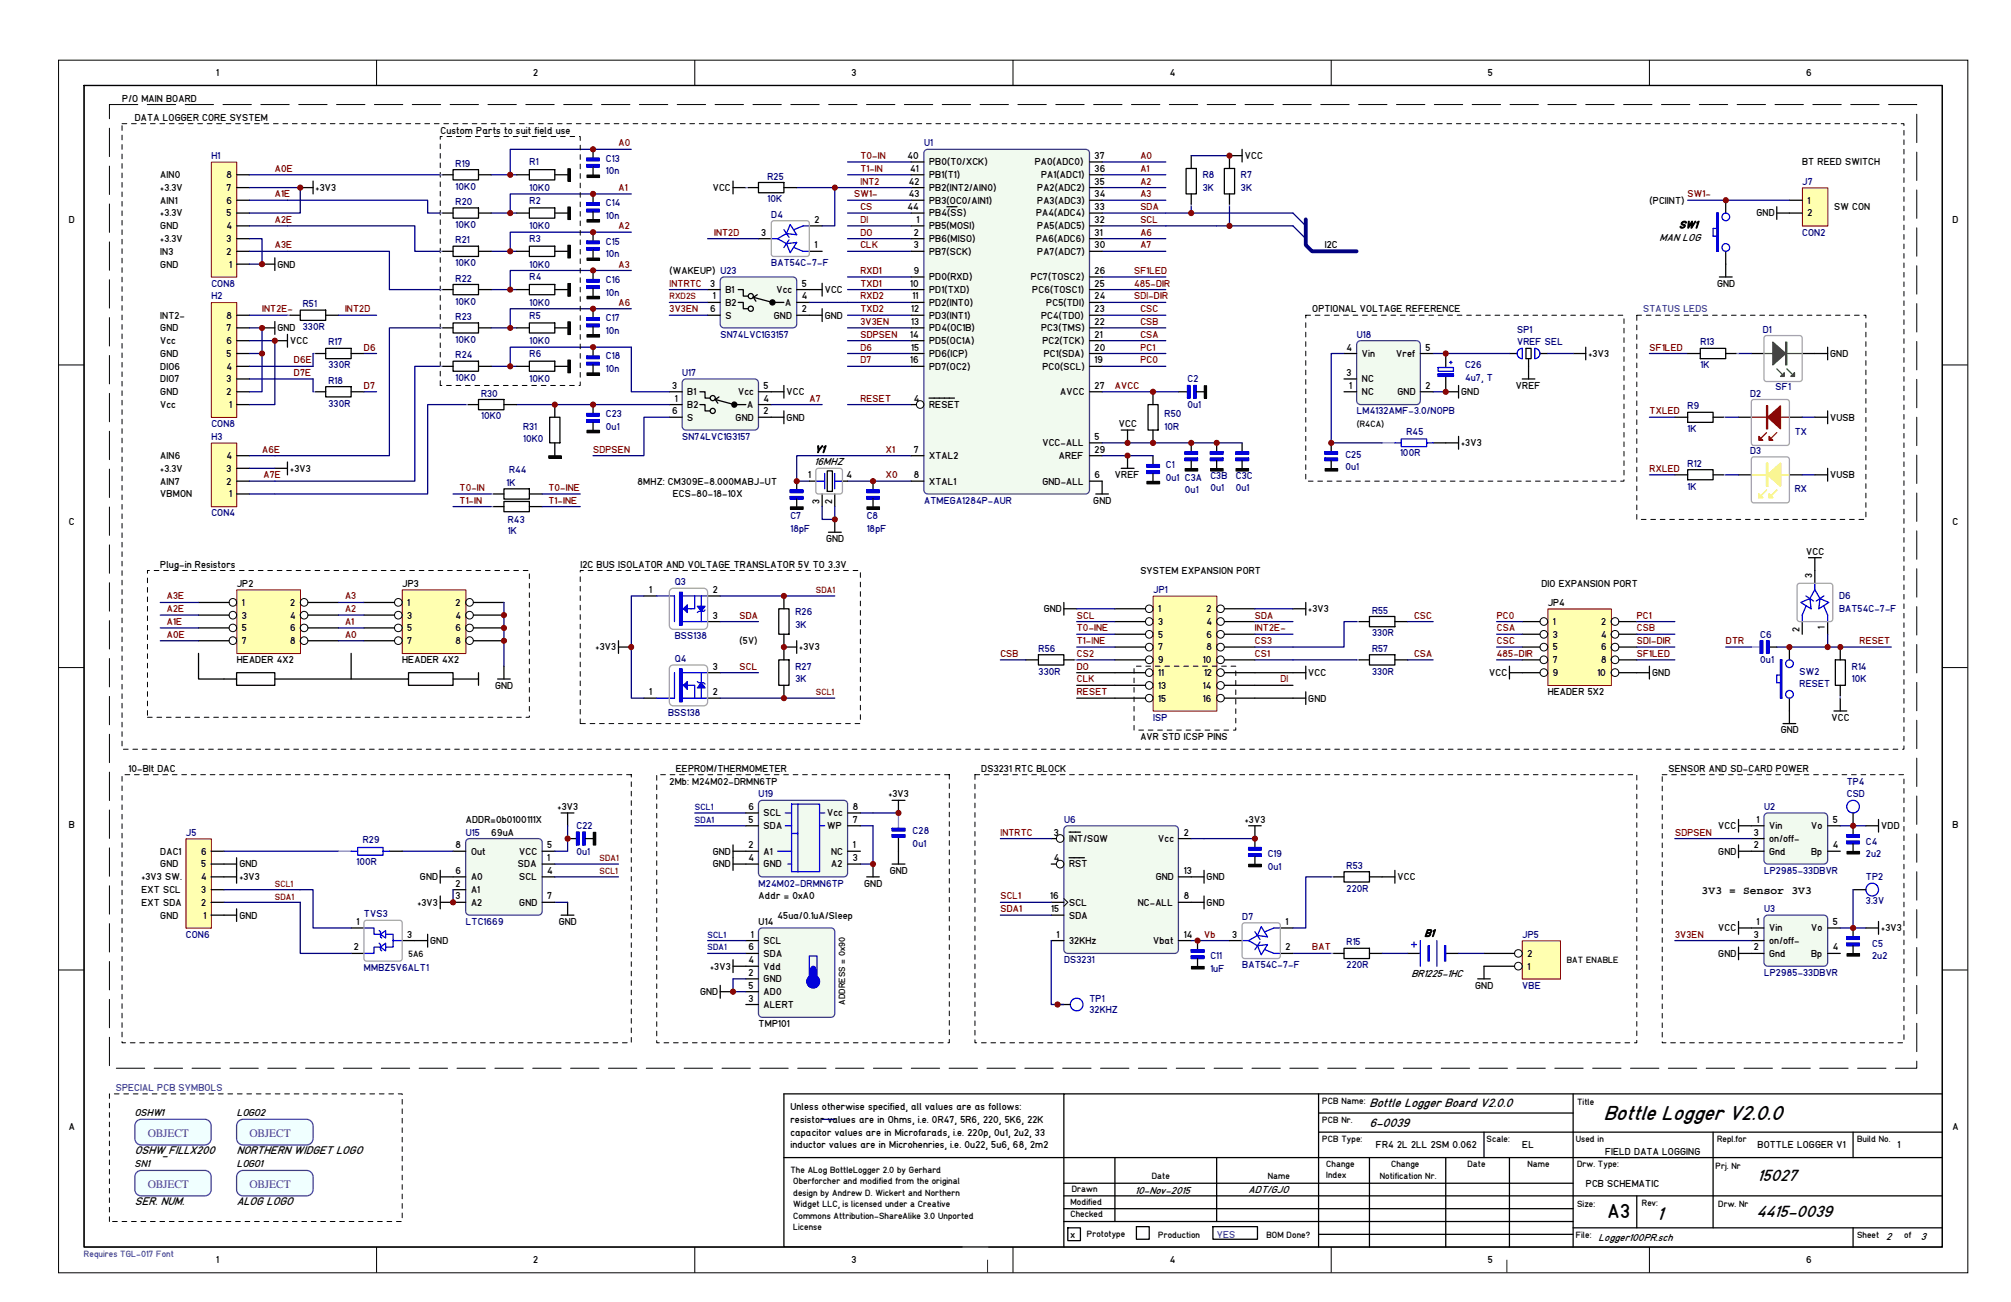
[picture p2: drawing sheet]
<svg xmlns="http://www.w3.org/2000/svg" width="432mm" height="279mm" viewBox="0 0 432 279" stroke-linecap="round" stroke-linejoin="round" font-family="sans-serif">
<defs><g id="words">
<text font-size="4.5" x="344.3" y="240.2">Bottle Logger V2.0.0</text>
<text font-size="4.3" x="345.2" y="261.3">A3</text>
<text font-size="4.1" x="355.8" y="261.7">1</text>
<g font-size="3.6">
<text x="377.4" y="253.4">15027</text>
<text x="377.1" y="261.1">4415-0039</text>
</g>
<g font-size="2.7">
<text x="294" y="237.5">Bottle Logger Board V2.0.0</text>
<text x="294" y="241.9">6-0039</text>
</g>
<g font-size="2.5" fill="#48438b">
<text x="31.7" y="244.1">OBJECT</text>
<text x="53.6" y="244.1">OBJECT</text>
<text x="31.7" y="255">OBJECT</text>
<text x="53.6" y="255">OBJECT</text>
</g>
<g font-size="2.5">
<text x="29" y="247.7">OSHW_FILLX200</text>
<text x="50.8" y="247.7">NORTHERN WIDGET LOGO</text>
<text x="29" y="258.7">SER. NUM.</text>
<text x="50.8" y="258.7">ALOG LOGO</text>
</g>
<text font-size="2.4" fill="#040404" x="365.4" y="191.8">3V3 = Sensor 3V3</text>
<g font-size="2.3">
<text x="356.4" y="51.6">MAN LOG</text>
<text x="360.5" y="49">SW1</text>
<text x="174.9" y="99.9">16MHZ</text>
<text x="175" y="97.2">Y1</text>
<text x="305.9" y="201">B1</text>
<text x="303.1" y="209.7">BR1225-1HC</text>
<text x="243.8" y="256.3">10-Nov-2015</text>
<text x="268.1" y="256">ADT/GJO</text>
<text x="343.2" y="266.4">Logger100PR.sch</text>
<text x="405" y="266.1">2</text>
<text x="412.4" y="266.1">3</text>
</g>
<g font-size="2.1">
<text x="46.4" y="16.3">1</text>
<text x="114.5" y="16.3">2</text>
<text x="182.8" y="16.3">3</text>
<text x="251.2" y="16.3">4</text>
<text x="319.5" y="16.3">5</text>
<text x="387.8" y="16.3">6</text>
<text x="194.9" y="34.1">40</text>
<text x="199.5" y="35.5">PB0(T0/XCK)</text>
<text x="222.2" y="35.5">PA0(ADC0)</text>
<text x="235" y="34.1">37</text>
<text x="48.6" y="41">7</text>
<text x="48.6" y="38.2">8</text>
<text x="195.1" y="39.6">42</text>
<text x="195.4" y="36.9">41</text>
<text x="199.5" y="38.2">PB1(T1)</text>
<text x="199.5" y="41">PB2(INT2/AIN0)</text>
<text x="222.7" y="41">PA2(ADC2)</text>
<text x="223.6" y="38.2">PA1(ADC1)</text>
<text x="235" y="36.9">36</text>
<text x="235" y="39.6">35</text>
<text x="14.8" y="47.8">D</text>
<text x="48.6" y="46.4">5</text>
<text x="48.6" y="43.7">6</text>
<text x="174.9" y="47.8">2</text>
<text x="194.9" y="45.1">44</text>
<text x="195.1" y="42.3">43</text>
<text x="196.8" y="47.8">1</text>
<text x="199.5" y="43.7">PB3(OC0/AIN1)</text>
<text x="199.5" y="46.4">PB4(SS)</text>
<text x="222.5" y="46.4">PA4(ADC4)</text>
<text x="222.7" y="43.7">PA3(ADC3)</text>
<text x="235" y="47.8">32</text>
<text x="235" y="42.3">34</text>
<text x="235" y="45.1">33</text>
<text x="388.1" y="43.7">1</text>
<text x="388.1" y="46.4">2</text>
<text x="419.2" y="47.8">D</text>
<text x="48.6" y="51.9">3</text>
<text x="48.6" y="49.2">4</text>
<text x="163.4" y="50.5">3</text>
<text x="174.9" y="53.3">1</text>
<text x="196.2" y="50.5">2</text>
<text x="196.2" y="53.3">3</text>
<text x="199.5" y="49.2">PB5(MOSI)</text>
<text x="199.5" y="51.9">PB6(MISO)</text>
<text x="222.5" y="51.9">PA6(ADC6)</text>
<text x="222.7" y="49.2">PA5(ADC5)</text>
<text x="235" y="53.3">30</text>
<text x="235" y="50.5">31</text>
<text x="284.5" y="53.3">I2C</text>
<text x="48.6" y="54.7">2</text>
<text x="49.2" y="57.4">1</text>
<text x="196.2" y="58.8">9</text>
<text x="199.5" y="54.7">PB7(SCK)</text>
<text x="222.7" y="54.7">PA7(ADC7)</text>
<text x="235" y="58.8">26</text>
<text x="152.5" y="61.5">3</text>
<text x="153" y="64.3">1</text>
<text x="155.8" y="65.6">B2</text>
<text x="155.8" y="62.9">B1</text>
<text x="166.7" y="62.9">Vcc</text>
<text x="168.6" y="65.6">A</text>
<text x="172.2" y="64.3">4</text>
<text x="172.2" y="61.5">5</text>
<text x="195.4" y="61.5">10</text>
<text x="196" y="64.3">11</text>
<text x="199.5" y="60.2">PD0(RXD)</text>
<text x="199.5" y="62.9">PD1(TXD)</text>
<text x="199.5" y="65.6">PD2(INT0)</text>
<text x="221.4" y="60.2">PC7(TOSC2)</text>
<text x="221.7" y="62.9">PC6(TOSC1)</text>
<text x="224.7" y="65.6">PC5(TDI)</text>
<text x="235" y="61.5">25</text>
<text x="235" y="64.3">24</text>
<text x="48.6" y="71.1">7</text>
<text x="48.6" y="68.4">8</text>
<text x="152.5" y="67">6</text>
<text x="155.8" y="68.4">S</text>
<text x="166.2" y="68.4">GND</text>
<text x="172.2" y="67">2</text>
<text x="195.7" y="67">12</text>
<text x="195.7" y="69.7">13</text>
<text x="199.5" y="68.4">PD3(INT1)</text>
<text x="199.5" y="71.1">PD4(OC1B)</text>
<text x="223.6" y="71.1">PC3(TMS)</text>
<text x="223.6" y="68.4">PC4(TDO)</text>
<text x="235" y="69.7">22</text>
<text x="235" y="67">23</text>
<text x="48.6" y="76.6">5</text>
<text x="48.6" y="73.8">6</text>
<text x="195.4" y="72.5">14</text>
<text x="195.4" y="77.9">16</text>
<text x="195.7" y="75.2">15</text>
<text x="199.5" y="73.8">PD5(OC1A)</text>
<text x="199.5" y="76.6">PD6(ICP)</text>
<text x="223.8" y="73.8">PC2(TCK)</text>
<text x="224.1" y="76.6">PC1(SDA)</text>
<text x="235" y="77.9">19</text>
<text x="235" y="72.5">21</text>
<text x="235" y="75.2">20</text>
<text x="289.1" y="75.2">4</text>
<text x="292.4" y="76.6">Vin</text>
<text x="299.8" y="76.6">Vref</text>
<text x="306.1" y="75.2">5</text>
<text x="48.6" y="82">3</text>
<text x="48.6" y="79.3">4</text>
<text x="144.3" y="83.4">3</text>
<text x="164" y="83.4">5</text>
<text x="199.5" y="79.3">PD7(OC2)</text>
<text x="223.8" y="79.3">PC0(SCL)</text>
<text x="235" y="83.4">27</text>
<text x="289.1" y="80.7">3</text>
<text x="289.7" y="83.4">1</text>
<text x="292.4" y="82">NC</text>
<text x="306.1" y="83.4">2</text>
<text x="48.6" y="84.8">2</text>
<text x="49.2" y="87.5">1</text>
<text x="144.3" y="88.9">6</text>
<text x="144.9" y="86.2">1</text>
<text x="147.6" y="87.5">B2</text>
<text x="147.6" y="84.8">B1</text>
<text x="158.5" y="84.8">Vcc</text>
<text x="160.4" y="87.5">A</text>
<text x="164" y="86.2">4</text>
<text x="164" y="88.9">2</text>
<text x="196.2" y="86.2">4</text>
<text x="199.5" y="87.5">RESET</text>
<text x="227.7" y="84.8">AVCC</text>
<text x="292.4" y="84.8">NC</text>
<text x="300.1" y="84.8">GND</text>
<text x="147.6" y="90.3">S</text>
<text x="157.9" y="90.3">GND</text>
<text x="223.8" y="95.8">VCC-ALL</text>
<text x="235" y="94.4">5</text>
<text x="48.6" y="101.2">3</text>
<text x="48.6" y="98.5">4</text>
<text x="196.2" y="97.1">7</text>
<text x="199.5" y="98.5">XTAL2</text>
<text x="227.4" y="98.5">AREF</text>
<text x="235" y="97.1">29</text>
<text x="48.6" y="104">2</text>
<text x="49.2" y="106.7">1</text>
<text x="173.5" y="102.6">1</text>
<text x="181.7" y="102.6">4</text>
<text x="196.2" y="102.6">8</text>
<text x="199.5" y="104">XTAL1</text>
<text x="223.8" y="104">GND-ALL</text>
<text x="235" y="102.6">6</text>
<text x="14.8" y="112.7">C</text>
<text x="175.9" y="108.2" transform="rotate(-90 175.9 108.2)">3</text>
<text x="178.6" y="108.2" transform="rotate(-90 178.6 108.2)">2</text>
<text x="419.2" y="112.7">C</text>
<text x="50.8" y="125.9">JP2</text>
<text x="86.4" y="125.9">JP3</text>
<text x="389.1" y="124.1" transform="rotate(-90 389.1 124.1)">3</text>
<text x="51.9" y="130">1</text>
<text x="62.3" y="130">2</text>
<text x="87.5" y="130">1</text>
<text x="97.8" y="130">2</text>
<text x="139.4" y="127.3">1</text>
<text x="153" y="127.3">2</text>
<text x="248.7" y="131.4">1</text>
<text x="259.1" y="131.4">2</text>
<text x="332.3" y="130">JP4</text>
<text x="51.9" y="132.8">3</text>
<text x="51.9" y="135.5">5</text>
<text x="62.3" y="132.8">4</text>
<text x="62.3" y="135.5">6</text>
<text x="87.5" y="132.8">3</text>
<text x="87.5" y="135.5">5</text>
<text x="97.8" y="132.8">4</text>
<text x="97.8" y="135.5">6</text>
<text x="153" y="132.8">3</text>
<text x="248.7" y="134.1">3</text>
<text x="248.7" y="136.9">5</text>
<text x="259.1" y="134.1">4</text>
<text x="259.1" y="136.9">6</text>
<text x="333.4" y="134.1">1</text>
<text x="333.4" y="136.9">3</text>
<text x="343.8" y="134.1">2</text>
<text x="343.8" y="136.9">4</text>
<text x="386.4" y="135.6" transform="rotate(-90 386.4 135.6)">2</text>
<text x="391.8" y="135" transform="rotate(-90 391.8 135)">1</text>
<text x="50.8" y="142.3">HEADER 4X2</text>
<text x="51.9" y="138.2">7</text>
<text x="62.3" y="138.2">8</text>
<text x="86.4" y="142.3">HEADER 4X2</text>
<text x="87.5" y="138.2">7</text>
<text x="97.8" y="138.2">8</text>
<text x="153" y="143.7">3</text>
<text x="248.7" y="139.6">7</text>
<text x="248.7" y="142.3">9</text>
<text x="258.3" y="142.3">10</text>
<text x="259.1" y="139.6">8</text>
<text x="333.4" y="139.6">5</text>
<text x="333.4" y="142.3">7</text>
<text x="343.8" y="139.6">6</text>
<text x="343.8" y="142.3">8</text>
<text x="139.4" y="149.2">1</text>
<text x="153" y="149.2">2</text>
<text x="248.7" y="145.1">11</text>
<text x="248.7" y="147.8">13</text>
<text x="258.3" y="147.8">14</text>
<text x="258.5" y="145.1">12</text>
<text x="332.3" y="149.2">HEADER 5X2</text>
<text x="333.4" y="145.1">9</text>
<text x="343" y="145.1">10</text>
<text x="248.7" y="150.5">15</text>
<text x="258.3" y="150.5">16</text>
<text x="160.7" y="173.8">6</text>
<text x="183.1" y="173.8">8</text>
<text x="14.8" y="177.7">B</text>
<text x="160.7" y="176.6">5</text>
<text x="164" y="177.9">SDA</text>
<text x="164" y="175.2">SCL</text>
<text x="177.6" y="177.9">WP</text>
<text x="177.6" y="175.2">Vcc</text>
<text x="183.1" y="176.6">7</text>
<text x="226.3" y="179.3">3</text>
<text x="254.2" y="179.3">2</text>
<text x="376.6" y="179.3">3</text>
<text x="377.1" y="176.6">1</text>
<text x="379.9" y="177.9">Vin</text>
<text x="388.9" y="177.9">Vo</text>
<text x="393.5" y="176.6">5</text>
<text x="419.2" y="177.7">B</text>
<text x="43.2" y="183.4">6</text>
<text x="97.8" y="182">8</text>
<text x="101.1" y="183.4">Out</text>
<text x="111.5" y="183.4">VCC</text>
<text x="117.5" y="184.8">1</text>
<text x="117.5" y="182">5</text>
<text x="160.7" y="182">2</text>
<text x="160.7" y="184.8">4</text>
<text x="164" y="183.4">A1</text>
<text x="178.5" y="183.4">NC</text>
<text x="183.1" y="182">1</text>
<text x="183.1" y="184.8">3</text>
<text x="226.3" y="184.8">4</text>
<text x="229.6" y="180.7">INT/SQW</text>
<text x="248.7" y="180.7">Vcc</text>
<text x="376.6" y="182">2</text>
<text x="379.9" y="183.4">Gnd</text>
<text x="379.9" y="180.7">on/off-</text>
<text x="388.9" y="183.4">Bp</text>
<text x="393.5" y="182">4</text>
<text x="43.2" y="191.6">3</text>
<text x="43.2" y="188.9">4</text>
<text x="43.2" y="186.1">5</text>
<text x="97.8" y="190.2">2</text>
<text x="97.8" y="187.5">6</text>
<text x="101.1" y="191.6">A1</text>
<text x="101.1" y="188.9">A0</text>
<text x="111.2" y="186.1">SDA</text>
<text x="111.5" y="188.9">SCL</text>
<text x="117.5" y="187.5">4</text>
<text x="164" y="186.1">GND</text>
<text x="178.5" y="186.1">A2</text>
<text x="229.6" y="186.1">RST</text>
<text x="248.2" y="188.9">GND</text>
<text x="254.2" y="187.5">13</text>
<text x="43.2" y="194.4">2</text>
<text x="43.7" y="197.1">1</text>
<text x="97.8" y="193">3</text>
<text x="101.1" y="194.4">A2</text>
<text x="111.5" y="194.4">GND</text>
<text x="117.5" y="193">7</text>
<text x="225.5" y="193">16</text>
<text x="225.7" y="195.7">15</text>
<text x="229.6" y="197.1">SDA</text>
<text x="229.6" y="194.4">SCL</text>
<text x="244.3" y="194.4">NC-ALL</text>
<text x="254.2" y="193">8</text>
<text x="76" y="204">2</text>
<text x="76.5" y="198.5">1</text>
<text x="87.5" y="201.2">3</text>
<text x="160.7" y="204">6</text>
<text x="161.2" y="201.2">1</text>
<text x="162.9" y="198.5">U14</text>
<text x="164" y="202.6">SCL</text>
<text x="226.8" y="201.2">1</text>
<text x="229.6" y="202.6">32KHz</text>
<text x="247.6" y="202.6">Vbat</text>
<text x="254.2" y="201.2">14</text>
<text x="264.5" y="201.2">3</text>
<text x="276" y="198.5">1</text>
<text x="276" y="204">2</text>
<text x="376.6" y="204">2</text>
<text x="376.6" y="201.2">3</text>
<text x="377.1" y="198.5">1</text>
<text x="379.9" y="199.9">Vin</text>
<text x="379.9" y="202.6">on/off-</text>
<text x="388.9" y="199.9">Vo</text>
<text x="393.5" y="204">4</text>
<text x="393.5" y="198.5">5</text>
<text x="160.7" y="209.4">2</text>
<text x="160.7" y="206.7">4</text>
<text x="164" y="208.1">Vdd</text>
<text x="164" y="205.3">SDA</text>
<text x="328" y="208.1">1</text>
<text x="328" y="205.3">2</text>
<text x="379.9" y="205.3">Gnd</text>
<text x="388.9" y="205.3">Bp</text>
<text x="160.7" y="212.2">5</text>
<text x="160.7" y="214.9">3</text>
<text x="164" y="210.8">GND</text>
<text x="164" y="213.5">AD0</text>
<text x="162.9" y="220.4">TMP101</text>
<text x="164" y="216.3">ALERT</text>
<text x="29" y="239.6">OSHW1</text>
<text x="50.8" y="239.6">LOGO2</text>
<text x="169.7" y="238.2">Unless otherwise specified, all values are as follows:</text>
<text x="14.8" y="242.6">A</text>
<text x="169.7" y="240.9">resistor values are in Ohms, i.e. 0R47, 5R6, 220, 5K6, 22K</text>
<text x="169.7" y="243.7">capacitor values are in Microfarads, i.e. 220p, 0u1, 2u2, 33</text>
<text x="419.2" y="242.6">A</text>
<text x="29" y="250.5">SN1</text>
<text x="50.8" y="250.5">LOGO1</text>
<text x="169.7" y="246.4">inductor values are in Microhenries, i.e. 0u22, 5u6, 68, 2m2</text>
<text x="46.4" y="271.1">1</text>
<text x="114.5" y="271.1">2</text>
<text x="182.8" y="271.1">3</text>
<text x="251.2" y="271.1">4</text>
<text x="319.5" y="271.1">5</text>
<text x="387.8" y="271.1">6</text>
</g>
<g font-size="2.1" fill="#040404">
<text x="26.2" y="21.8">P/O MAIN BOARD</text>
<text x="29" y="25.9">DATA LOGGER CORE SYSTEM</text>
<text x="94.6" y="28.7">Custom Parts to suit field use</text>
<text x="267.3" y="34.1">VCC</text>
<text x="387" y="35.5">BT REED SWITCH</text>
<text x="34.4" y="38.2">AIN0</text>
<text x="34.4" y="41">+3.3V</text>
<text x="67.8" y="41">+3V3</text>
<text x="153" y="41">VCC</text>
<text x="34.4" y="43.7">AIN1</text>
<text x="34.4" y="46.4">+3.3V</text>
<text x="354.2" y="43.7">(PCIINT)</text>
<text x="377.1" y="46.4">GND</text>
<text x="393.8" y="45.1">SW CON</text>
<text x="34.4" y="49.2">GND</text>
<text x="34.4" y="51.9">+3.3V</text>
<text x="34.4" y="54.7">IN3</text>
<text x="34.4" y="57.4">GND</text>
<text x="59.6" y="57.4">GND</text>
<text x="143.8" y="58.8">(WAKEUP) U23</text>
<text x="177.1" y="62.9">VCC</text>
<text x="368.7" y="61.5">GND</text>
<text x="34.4" y="68.4">INT2-</text>
<text x="34.4" y="71.1">GND</text>
<text x="59.6" y="71.1">GND</text>
<text x="177.1" y="68.4">GND</text>
<text x="281.8" y="67">OPTIONAL VOLTAGE REFERENCE</text>
<text x="34.4" y="73.8">Vcc</text>
<text x="34.4" y="76.6">GND</text>
<text x="62.3" y="73.8">VCC</text>
<text x="341.1" y="76.6">+3V3</text>
<text x="393" y="76.6">GND</text>
<text x="34.4" y="79.3">DIO6</text>
<text x="34.4" y="82">DIO7</text>
<text x="325.5" y="83.4">VREF</text>
<text x="34.4" y="84.8">GND</text>
<text x="34.4" y="87.5">Vcc</text>
<text x="168.9" y="84.8">VCC</text>
<text x="313.7" y="84.8">GND</text>
<text x="168.9" y="90.3">GND</text>
<text x="240.2" y="91.7">VCC</text>
<text x="313.7" y="95.8">+3V3</text>
<text x="393" y="90.3">VUSB</text>
<text x="34.4" y="98.5">AIN6</text>
<text x="34.4" y="101.2">+3.3V</text>
<text x="62.3" y="101.2">+3V3</text>
<text x="34.4" y="104">AIN7</text>
<text x="34.4" y="106.7">VBMON</text>
<text x="136.9" y="104">8MHZ: CM309E-8.000MABJ-UT</text>
<text x="144.4" y="106.7">ECS-80-18-10X</text>
<text x="239.4" y="102.6">VREF</text>
<text x="393" y="102.6">VUSB</text>
<text x="234.7" y="108.1">GND</text>
<text x="177.4" y="116.3">GND</text>
<text x="387.8" y="119">VCC</text>
<text x="34.4" y="121.8">Plug-in Resistors</text>
<text x="124.6" y="121.8">I2C BUS ISOLATOR AND VOLTAGE TRANSLATOR 5V TO 3.3V</text>
<text x="244.9" y="123.1">SYSTEM EXPANSION PORT</text>
<text x="331" y="125.9">DIO EXPANSION PORT</text>
<text x="224.1" y="131.4">GND</text>
<text x="280.9" y="131.4">+3V3</text>
<text x="127.9" y="139.6">+3V3</text>
<text x="158.8" y="138.2">(5V)</text>
<text x="171.6" y="139.6">+3V3</text>
<text x="106.3" y="147.8">GND</text>
<text x="280.9" y="145.1">VCC</text>
<text x="319.7" y="145.1">VCC</text>
<text x="354.8" y="145.1">GND</text>
<text x="280.9" y="150.5">GND</text>
<text x="393.3" y="154.6">VCC</text>
<text x="244.9" y="158.7">AVR STD ICSP PINS</text>
<text x="382.4" y="157.4">GND</text>
<text x="27.6" y="165.6">10-BIt DAC</text>
<text x="145.1" y="165.6">EEPROM/THERMOMETER</text>
<text x="210.7" y="165.6">DS3231 RTC BLOCK</text>
<text x="358.3" y="165.6">SENSOR AND SD-CARD POWER</text>
<text x="119.7" y="173.8">+3V3</text>
<text x="143.8" y="168.4">2Mb: M24M02-DRMN6TP</text>
<text x="190.8" y="171.1">+3V3</text>
<text x="100" y="176.6">ADDR=0b0100111X</text>
<text x="105.5" y="179.3">69uA</text>
<text x="267.3" y="176.6">+3V3</text>
<text x="368.9" y="177.9">VCC</text>
<text x="403.9" y="177.9">VDD</text>
<text x="34.4" y="183.4">DAC1</text>
<text x="153" y="183.4">GND</text>
<text x="368.9" y="183.4">GND</text>
<text x="30.4" y="191.6">EXT SCL</text>
<text x="30.4" y="188.9">+3V3 SW.</text>
<text x="34.4" y="186.1">GND</text>
<text x="51.4" y="186.1">GND</text>
<text x="51.4" y="188.9">+3V3</text>
<text x="90.2" y="188.9">GND</text>
<text x="153" y="186.1">GND</text>
<text x="185.5" y="190.2">GND</text>
<text x="191.1" y="187.5">GND</text>
<text x="259.1" y="188.9">GND</text>
<text x="300.1" y="188.9">VCC</text>
<text x="30.4" y="194.4">EXT SDA</text>
<text x="34.4" y="197.1">GND</text>
<text x="51.4" y="197.1">GND</text>
<text x="89.6" y="194.4">+3V3</text>
<text x="162.9" y="193">Addr = 0xA0</text>
<text x="167" y="197.1">45ua/0.1uA/Sleep</text>
<text x="259.1" y="194.4">GND</text>
<text x="92.4" y="202.6">GND</text>
<text x="120" y="198.5">GND</text>
<text x="368.9" y="199.9">VCC</text>
<text x="403.9" y="199.9">+3V3</text>
<text x="152.5" y="208.1">+3V3</text>
<text x="368.9" y="205.3">GND</text>
<text x="150.3" y="213.5">GND</text>
<text x="316.7" y="212.2">GND</text>
<text x="295.4" y="246.4">FR4 2L 2LL 2SM 0.062</text>
<text x="326.9" y="246.4">EL</text>
<text x="344.6" y="247.8">FIELD DATA LOGGING</text>
<text x="377.4" y="246.4">BOTTLE LOGGER V1</text>
<text x="407.5" y="246.4">1</text>
<text x="340.5" y="254.6">PCB SCHEMATIC</text>
<text x="229.8" y="265.6">x</text>
</g>
<g font-size="2.1" fill="#000080">
<text x="45.4" y="34.1">H1</text>
<text x="97.8" y="35.8">R19</text>
<text x="113.7" y="35.5">R1</text>
<text x="130.1" y="34.7">C13</text>
<text x="198.4" y="31.4">U1</text>
<text x="97.8" y="40.7">10K0</text>
<text x="113.7" y="41">10K0</text>
<text x="130.1" y="37.4">10n</text>
<text x="164.8" y="38.5">R25</text>
<text x="258.3" y="38.2">R8</text>
<text x="258.3" y="41">3K</text>
<text x="266.4" y="38.2">R7</text>
<text x="266.4" y="41">3K</text>
<text x="387" y="39.6">J7</text>
<text x="97.8" y="44">R20</text>
<text x="113.7" y="43.7">R2</text>
<text x="130.1" y="44.3">C14</text>
<text x="130.1" y="47">10n</text>
<text x="164.8" y="43.4">10K</text>
<text x="165.6" y="46.7">D4</text>
<text x="97.8" y="48.9">10K0</text>
<text x="97.8" y="52.2">R21</text>
<text x="113.7" y="49.2">10K0</text>
<text x="113.7" y="51.9">R3</text>
<text x="130.1" y="52.5">C15</text>
<text x="387" y="50.5">CON2</text>
<text x="97.8" y="57.1">10K0</text>
<text x="113.7" y="57.4">10K0</text>
<text x="130.1" y="55.2">10n</text>
<text x="165.6" y="57.1">BAT54C-7-F</text>
<text x="45.4" y="61.5">CON8</text>
<text x="45.4" y="64.3">H2</text>
<text x="65" y="65.9">R51</text>
<text x="97.8" y="60.4">R22</text>
<text x="97.8" y="65.4">10K0</text>
<text x="113.7" y="60.2">R4</text>
<text x="113.7" y="65.6">10K0</text>
<text x="130.1" y="60.7">C16</text>
<text x="130.1" y="63.4">10n</text>
<text x="65" y="70.8">330R</text>
<text x="97.8" y="68.6">R23</text>
<text x="113.7" y="68.4">R5</text>
<text x="130.1" y="68.9">C17</text>
<text x="130.1" y="71.7">10n</text>
<text x="325.8" y="71.4">SP1</text>
<text x="378.5" y="71.4">D1</text>
<text x="70.5" y="74.1">R17</text>
<text x="97.8" y="73.6">10K0</text>
<text x="97.8" y="76.9">R24</text>
<text x="113.7" y="73.8">10K0</text>
<text x="113.7" y="76.6">R6</text>
<text x="130.1" y="77.1">C18</text>
<text x="154.7" y="72.5">SN74LVC1G3157</text>
<text x="291.3" y="72.5">U18</text>
<text x="325.8" y="74.1">VREF SEL</text>
<text x="365.1" y="74.1">R13</text>
<text x="70.5" y="79">330R</text>
<text x="70.5" y="82.3">R18</text>
<text x="97.8" y="81.8">10K0</text>
<text x="113.7" y="82">10K0</text>
<text x="130.1" y="79.9">10n</text>
<text x="146.5" y="80.7">U17</text>
<text x="255" y="82">C2</text>
<text x="314.6" y="79">C26</text>
<text x="314.6" y="81.8">4u7, T</text>
<text x="365.1" y="79">1K</text>
<text x="381.3" y="83.7">SF1</text>
<text x="70.5" y="87.2">330R</text>
<text x="103.3" y="85.1">R30</text>
<text x="130.1" y="89.5">C23</text>
<text x="250.1" y="89.5">R50</text>
<text x="255" y="87.5">0u1</text>
<text x="291.3" y="88.9">LM4132AMF-3.0/NOPB</text>
<text x="362.4" y="87.8">R9</text>
<text x="375.8" y="85.1">D2</text>
<text x="45.4" y="91.7">CON8</text>
<text x="45.4" y="94.4">H3</text>
<text x="103.3" y="90">10K0</text>
<text x="112.3" y="92.2">R31</text>
<text x="112.3" y="95">10K0</text>
<text x="130.1" y="92.2">0u1</text>
<text x="146.5" y="94.4">SN74LVC1G3157</text>
<text x="250.1" y="92.2">10R</text>
<text x="302" y="93.3">R45</text>
<text x="362.4" y="92.8">1K</text>
<text x="385.4" y="93.3">TX</text>
<text x="109.3" y="101.5">R44</text>
<text x="250.3" y="100.4">C1</text>
<text x="288.9" y="98.2">C25</text>
<text x="288.9" y="101">0u1</text>
<text x="300.6" y="98">100R</text>
<text x="362.4" y="100.2">R12</text>
<text x="375.8" y="97.4">D3</text>
<text x="108.8" y="104.3">1K</text>
<text x="250.3" y="103.2">0u1 C3A</text>
<text x="254.4" y="105.9">0u1</text>
<text x="259.9" y="102.9">C3B</text>
<text x="259.9" y="105.3">0u1</text>
<text x="265.3" y="102.9">C3C</text>
<text x="265.3" y="105.3">0u1</text>
<text x="362.4" y="105.1">1K</text>
<text x="385.4" y="105.6">RX</text>
<text x="45.4" y="110.8">CON4</text>
<text x="109.1" y="112.2">R43</text>
<text x="169.7" y="111.4">C7</text>
<text x="186.1" y="111.4">C8</text>
<text x="198.4" y="108.1">ATMEGA1284P-AUR</text>
<text x="109.1" y="114.6">1K</text>
<text x="169.7" y="114.1">18pF</text>
<text x="186.1" y="114.1">18pF</text>
<text x="144.9" y="125.6">Q3</text>
<text x="170.8" y="131.9">R26</text>
<text x="247.6" y="127.3">JP1</text>
<text x="294.6" y="131.7">R55</text>
<text x="394.9" y="128.6">D6</text>
<text x="394.9" y="131.4">BAT54C-7-F</text>
<text x="144.9" y="137.1">BSS138</text>
<text x="170.8" y="134.7">3K</text>
<text x="294.6" y="136.6">330R</text>
<text x="378" y="136.9">C6</text>
<text x="144.9" y="142.1">Q4</text>
<text x="170.8" y="143.7">R27</text>
<text x="223" y="139.9">R56</text>
<text x="294.6" y="139.9">R57</text>
<text x="378" y="142.3">0u1</text>
<text x="397.6" y="143.7">R14</text>
<text x="170.8" y="146.4">3K</text>
<text x="223" y="144.8">330R</text>
<text x="294.6" y="144.8">330R</text>
<text x="386.4" y="144.8">SW2</text>
<text x="386.4" y="147.5">RESET</text>
<text x="397.6" y="146.4">10K</text>
<text x="143.5" y="153.5">BSS138</text>
<text x="247.6" y="154.6">ISP</text>
<text x="162.9" y="171.1">U19</text>
<text x="378.8" y="173.8">U2</text>
<text x="396.5" y="168.4">TP4</text>
<text x="396.5" y="171.1">CSD</text>
<text x="39.9" y="179.3">J5</text>
<text x="100" y="179.3">U15</text>
<text x="123.8" y="177.9">C22</text>
<text x="196" y="179">C28</text>
<text x="228.5" y="176.6">U6</text>
<text x="76.5" y="185.6">100R</text>
<text x="77.9" y="180.9">R29</text>
<text x="123.8" y="183.4">0u1</text>
<text x="196" y="181.8">0u1</text>
<text x="272.2" y="184">C19</text>
<text x="400.6" y="181.2">C4</text>
<text x="400.6" y="184">2u2</text>
<text x="162.9" y="190.2">M24M02-DRMN6TP</text>
<text x="272.2" y="186.7">0u1</text>
<text x="289.1" y="186.4">R53</text>
<text x="289.1" y="191.3">220R</text>
<text x="378.8" y="187.5">LP2985-33DBVR</text>
<text x="400.6" y="188.9">TP2</text>
<text x="78.1" y="196.8">TVS3</text>
<text x="266.7" y="197.4">D7</text>
<text x="378.8" y="195.7">U3</text>
<text x="400.6" y="194.1">3.3V</text>
<text x="39.9" y="201.2">CON6</text>
<text x="100" y="198.5">LTC1669</text>
<text x="289.1" y="202.9">R15</text>
<text x="326.9" y="201.2">JP5</text>
<text x="402" y="203.1">C5</text>
<text x="78.1" y="208.3">MMBZ5V6ALT1</text>
<text x="228.5" y="206.7">DS3231</text>
<text x="259.9" y="205.9">C11</text>
<text x="259.9" y="208.6">1uF</text>
<text x="266.7" y="207.8">BAT54C-7-F</text>
<text x="289.1" y="207.8">220R</text>
<text x="378.8" y="209.4">LP2985-33DBVR</text>
<text x="402" y="205.9">2u2</text>
<text x="233.9" y="214.9">TP1</text>
<text x="326.9" y="212.2">VBE</text>
<text x="233.9" y="217.4">32KHZ</text>
</g>
<g font-size="2.1" fill="#800000">
<text x="132.8" y="31.4">A0</text>
<text x="184.7" y="34.1">T0-IN</text>
<text x="244.9" y="34.1">A0</text>
<text x="59" y="36.9">A0E</text>
<text x="132.8" y="41">A1</text>
<text x="184.7" y="39.6">INT2</text>
<text x="184.7" y="36.9">T1-IN</text>
<text x="244.9" y="39.6">A2</text>
<text x="244.9" y="36.9">A1</text>
<text x="59" y="47.8">A2E</text>
<text x="59" y="42.3">A1E</text>
<text x="183.4" y="42.3">SW1-</text>
<text x="184.7" y="45.1">CS</text>
<text x="184.7" y="47.8">DI</text>
<text x="244.9" y="47.8">SCL</text>
<text x="244.9" y="45.1">SDA</text>
<text x="244.9" y="42.3">A3</text>
<text x="362.4" y="42.3">SW1-</text>
<text x="59" y="53.3">A3E</text>
<text x="132.8" y="49.2">A2</text>
<text x="153.3" y="50.5">INT2D</text>
<text x="184.7" y="50.5">DO</text>
<text x="184.7" y="53.3">CLK</text>
<text x="244.9" y="50.5">A6</text>
<text x="244.9" y="53.3">A7</text>
<text x="132.8" y="57.4">A3</text>
<text x="184.7" y="58.8">RXD1</text>
<text x="243.5" y="58.8">SF1LED</text>
<text x="132.8" y="65.6">A6</text>
<text x="143.8" y="61.5">INTRTC</text>
<text x="184.7" y="61.5">TXD1</text>
<text x="184.7" y="64.3">RXD2</text>
<text x="243.5" y="61.5">485-DIR</text>
<text x="243.5" y="64.3">SDI-DIR</text>
<text x="56.3" y="67">INT2E-</text>
<text x="74.1" y="67">INT2D</text>
<text x="143.8" y="67">3V3EN</text>
<text x="184.7" y="69.7">3V3EN</text>
<text x="184.7" y="67">TXD2</text>
<text x="244.9" y="67">CSC</text>
<text x="244.9" y="69.7">CSB</text>
<text x="63.1" y="77.9">D6E</text>
<text x="78.1" y="75.2">D6</text>
<text x="184.7" y="72.5">SDPSEN</text>
<text x="184.7" y="75.2">D6</text>
<text x="184.7" y="77.9">D7</text>
<text x="244.9" y="75.2">PC1</text>
<text x="244.9" y="77.9">PC0</text>
<text x="244.9" y="72.5">CSA</text>
<text x="354.2" y="75.2">SF1LED</text>
<text x="63.1" y="80.7">D7E</text>
<text x="78.1" y="83.4">D7</text>
<text x="239.4" y="83.4">AVCC</text>
<text x="173.8" y="86.2">A7</text>
<text x="184.7" y="86.2">RESET</text>
<text x="354.2" y="88.9">TXLED</text>
<text x="56.3" y="97.1">A6E</text>
<text x="127.3" y="97.1">SDPSEN</text>
<text x="190.2" y="97.1">X1</text>
<text x="354.2" y="101.2">RXLED</text>
<text x="56.6" y="102.6">A7E</text>
<text x="98.7" y="105.3">T0-IN</text>
<text x="117.8" y="105.3">T0-INE</text>
<text x="190.2" y="102.6">X0</text>
<text x="98.7" y="108.1">T1-IN</text>
<text x="117.8" y="108.1">T1-INE</text>
<text x="35.8" y="131.4">A2E</text>
<text x="35.8" y="128.6">A3E</text>
<text x="74.1" y="131.4">A2</text>
<text x="74.1" y="128.6">A3</text>
<text x="35.8" y="136.9">A0E</text>
<text x="35.8" y="134.1">A1E</text>
<text x="74.1" y="136.9">A0</text>
<text x="74.1" y="134.1">A1</text>
<text x="158.8" y="132.8">SDA</text>
<text x="231.2" y="132.8">SCL</text>
<text x="231.2" y="135.5">T0-INE</text>
<text x="269.5" y="132.8">SDA</text>
<text x="269.5" y="135.5">INT2E-</text>
<text x="303.6" y="132.8">CSC</text>
<text x="321.4" y="135.5">CSA</text>
<text x="321.4" y="132.8">PC0</text>
<text x="351.5" y="132.8">PC1</text>
<text x="351.5" y="135.5">CSB</text>
<text x="158.8" y="143.7">SCL</text>
<text x="214.8" y="141">CSB</text>
<text x="231.2" y="143.7">DO</text>
<text x="231.2" y="141">CS2</text>
<text x="231.2" y="138.2">T1-INE</text>
<text x="269.5" y="138.2">CS3</text>
<text x="269.5" y="141">CS1</text>
<text x="303.6" y="141">CSA</text>
<text x="321.4" y="138.2">CSC</text>
<text x="321.4" y="141">485-DIR</text>
<text x="351.5" y="138.2">SDI-DIR</text>
<text x="351.5" y="141">SF1LED</text>
<text x="370.6" y="138.2">DTR</text>
<text x="399.3" y="138.2">RESET</text>
<text x="231.2" y="146.4">CLK</text>
<text x="231.2" y="149.2">RESET</text>
<text x="274.9" y="146.4">DI</text>
<text x="214.8" y="179.3">INTRTC</text>
<text x="359.7" y="179.3">SDPSEN</text>
<text x="214.8" y="193">SCL1</text>
<text x="214.8" y="195.7">SDA1</text>
<text x="258.5" y="201.2">Vb</text>
<text x="281.8" y="204">BAT</text>
<text x="359.7" y="201.2">3V3EN</text>
</g>
<g font-size="2.1" fill="#48438b">
<text x="352.8" y="67">STATUS LEDS</text>
<text x="24.8" y="234.1">SPECIAL PCB SYMBOLS</text>
<text x="261.3" y="265.6">YES</text>
</g>
<g font-size="1.9" fill="#800000">
<text x="143.8" y="64.3">RXD2S</text>
<text x="175.2" y="127.3">SDA1</text>
<text x="175.2" y="149.2">SCL1</text>
<text x="128.7" y="184.8">SDA1</text>
<text x="59" y="190.3">SCL1</text>
<text x="128.7" y="187.5">SCL1</text>
<text x="59" y="193">SDA1</text>
</g>
<g font-size="1.9" fill="#040404">
<text x="291.3" y="91.7">(R4CA)</text>
<text x="87.7" y="205.4">5A6</text>
<text x="336.4" y="206.7">BAT ENABLE</text>
<text x="181.4" y="215.6" transform="rotate(-90 181.4 215.6)">ADDRESS = 0x90</text>
</g>
<g font-size="1.9" fill="#000080">
<text x="149.2" y="173.9">SCL1</text>
<text x="149.2" y="176.6">SDA1</text>
<text x="151.9" y="201.3">SCL1</text>
<text x="151.9" y="204">SDA1</text>
</g>
<g font-size="1.9">
<text x="283.9" y="236.9">PCB Name:</text>
<text x="338.6" y="237.1">Title</text>
<text x="283.9" y="241">PCB Nr.</text>
<text x="283.9" y="245.1">PCB Type:</text>
<text x="319.2" y="245.1">Scale:</text>
<text x="338.3" y="245.1">Used in</text>
<text x="368.7" y="245.1">Repl.for</text>
<text x="398.7" y="245.1">Build No.</text>
<text x="169.7" y="251.6">The ALog BottleLogger 2.0 by Gerhard</text>
<text x="284.8" y="250.5">Change</text>
<text x="298.7" y="250.5">Change</text>
<text x="315.1" y="250.5">Date</text>
<text x="328" y="250.5">Name</text>
<text x="338.6" y="250.5">Drw. Type:</text>
<text x="368.4" y="250.8">Prj. Nr</text>
<text x="170.3" y="254.1">Oberforcher and modified from the original</text>
<text x="170.3" y="256.6">design by Andrew D. Wickert and Northern</text>
<text x="230.1" y="255.7">Drawn</text>
<text x="247.3" y="253">Date</text>
<text x="272.2" y="253">Name</text>
<text x="284.8" y="252.7">Index</text>
<text x="296.2" y="253">Notification Nr.</text>
<text x="170.3" y="259">Widget LLC, is licensed under a Creative</text>
<text x="170.3" y="261.5">Commons Attribution-ShareAlike 3.0 Unported</text>
<text x="170.3" y="263.9">License</text>
<text x="229.8" y="258.5">Modified</text>
<text x="229.8" y="261.2">Checked</text>
<text x="338.6" y="259">Size:</text>
<text x="352.6" y="258.7">Rev:</text>
<text x="368.9" y="259">Drw. Nr</text>
<text x="233.4" y="265.3">Prototype</text>
<text x="248.7" y="265.6">Production</text>
<text x="271.9" y="265.6">BOM Done?</text>
<text x="338.3" y="265.6">File:</text>
<text x="398.7" y="265.6">Sheet</text>
<text x="408.9" y="265.6">of</text>
</g>
<text font-size="1.9" fill="#48438b" x="18" y="269.7">Requires TGL-017 Font</text>
</g></defs>
<g fill="none" stroke="#000" stroke-width=".21">
<path d="M12.6 12.9h409.9v260.2h-409.9zM18.1 18.4h399v249.2h-399zM80.9 12.9v5.4M149.2 12.9v5.4M217.5 12.9v5.4M285.8 12.9v5.4M354.2 12.9v5.4M12.5 78.3h5.5M417 78.3h5.5M12.5 143.3h5.5M417 143.3h5.5M12.5 208.2h5.5"/>
<path d="M417 208.2h5.5M80.9 267.6v5.5M149.2 267.6v5.5M217.5 267.6v5.5M285.8 267.6v5.5M354.2 267.6v5.5"/>
</g>
<path d="M212 270.3v2.8M323.6 270.3v2.8" fill="none" stroke="#172721" stroke-width=".21"/>
<path d="M168.4 234.8h60.1v13.7h-60.1z" fill="#fff"/>
<path d="M168.4 234.8h60.1v13.7h-60.1z" fill="none" stroke="#fff" stroke-width=".21"/>
<path d="M168.4 248.5h43.7v19.1h-43.7z" fill="#fff"/>
<path d="M168.4 248.5h43.7v19.1h-43.7z" fill="none" stroke="#fff" stroke-width=".21"/>
<g fill="none" stroke="#000" stroke-width=".27">
<path d="M18 18.3h399v249.3h-399zM171.1 103.3v1.9M228.4 234.7h-60.1v32.9h38.3M283.1 234.7v32.9M283.1 238.8h54.7M337.8 234.7v32.9M417 234.7h-188.6v32.9M168.3 248.4h248.7M228.4 253.9h109.4M228.4 256.6h188.6M228.4 259.4h109.4M239.4 248.4v13.7"/>
<path d="M261.2 248.4v13.7M283.1 243h133.9M294 248.4v19.2M310.4 248.4v19.2M318.6 243v5.4M324.1 248.4v19.2M351.5 256.6v6.9M367.8 243v20.5M397.9 243v5.4M228.4 262.1h109.4M229.3 263.5h2.7v2.7h-2.7zM244 263.2h2.8v2.7h-2.8z"/>
<path d="M260.4 263.2h9.6v2.7h-9.6zM283.1 264.9h54.7M337.8 263.5h79.2M397.9 263.5v4.1"/>
</g>
<path d="M169.7 105.2h2.7v.5h-2.7z" fill="none" stroke="#0000bf" stroke-width=".27"/>
<path d="M169.7 105.2h2.7v.5h-2.7z" fill-rule="evenodd" fill="#0000bf"/>
<path d="M169.7 105.2h2.7v.5h-2.7z" fill="none" stroke="#00f" stroke-width=".21"/>
<path d="M169.7 106.6h2.7v.5h-2.7z" fill="none" stroke="#0000bf" stroke-width=".27"/>
<path d="M169.7 106.6h2.7v.5h-2.7z" fill-rule="evenodd" fill="#0000bf"/>
<path d="M169.7 106.6h2.7v.5h-2.7z" fill="none" stroke="#00f" stroke-width=".21"/>
<path d="M171.1 107.1v1.6" fill="none" stroke="#000" stroke-width=".27"/>
<path d="M169.8 108.8h2.7v.5h-2.7z" fill="#040404"/>
<path d="M169.7 108.8h2.8v.5h-2.8z" fill="none" stroke="#040404" stroke-width=".21"/>
<path d="M187.5 103.3v1.9" fill="none" stroke="#000" stroke-width=".27"/>
<path d="M186.1 105.2h2.7v.5h-2.7z" fill="none" stroke="#0000bf" stroke-width=".27"/>
<path d="M186.1 105.2h2.7v.5h-2.7z" fill-rule="evenodd" fill="#0000bf"/>
<path d="M186.1 105.2h2.7v.5h-2.7z" fill="none" stroke="#00f" stroke-width=".21"/>
<path d="M186.1 106.6h2.7v.5h-2.7z" fill="none" stroke="#0000bf" stroke-width=".27"/>
<path d="M186.1 106.6h2.7v.5h-2.7z" fill-rule="evenodd" fill="#0000bf"/>
<path d="M186.1 106.6h2.7v.5h-2.7z" fill="none" stroke="#00f" stroke-width=".21"/>
<path d="M187.5 107.1v1.6" fill="none" stroke="#000" stroke-width=".27"/>
<path d="M186.2 108.8h2.6v.5h-2.6z" fill="#040404"/>
<path d="M186.1 108.8h2.7v.5h-2.7z" fill="none" stroke="#040404" stroke-width=".21"/>
<path d="M195.7 97.8h-24.6v5.5h2.7M182 103.3h13.7" fill="none" stroke="#000080" stroke-width=".27"/>
<path d="M253 84.1h2" fill="none" stroke="#000" stroke-width=".27"/>
<path d="M255 82.7h.5v2.7h-.5z" fill="none" stroke="#0000bf" stroke-width=".27"/>
<path d="M255 82.7h.5v2.7h-.5z" fill-rule="evenodd" fill="#0000bf"/>
<path d="M255 82.7h.5v2.7h-.5z" fill="none" stroke="#00f" stroke-width=".21"/>
<path d="M256.3 82.7h.6v2.7h-.6z" fill="none" stroke="#0000bf" stroke-width=".27"/>
<path d="M256.3 82.7h.6v2.7h-.6z" fill-rule="evenodd" fill="#0000bf"/>
<path d="M256.3 82.7h.6v2.7h-.6z" fill="none" stroke="#00f" stroke-width=".21"/>
<path d="M256.9 84.1h1.6" fill="none" stroke="#000" stroke-width=".27"/>
<path d="M258.6 82.8h.5v2.7h-.5z" fill="#040404"/>
<path d="M258.6 82.8h.5v2.7h-.5z" fill="none" stroke="#040404" stroke-width=".21"/>
<path d="M240.7 92.3h2.8M242.1 92.3v2.7M235.3 106h2.7M236.6 103.3v2.7" fill="none" stroke="#040404" stroke-width=".27"/>
<path d="M255.8 95v1.9" fill="none" stroke="#000" stroke-width=".27"/>
<path d="M254.4 96.9h2.7v.6h-2.7z" fill="none" stroke="#0000bf" stroke-width=".27"/>
<path d="M254.4 96.9h2.7v.6h-2.7z" fill-rule="evenodd" fill="#0000bf"/>
<path d="M254.4 96.9h2.7v.6h-2.7z" fill="none" stroke="#00f" stroke-width=".21"/>
<path d="M254.4 98.3h2.7v.5h-2.7z" fill="none" stroke="#0000bf" stroke-width=".27"/>
<path d="M254.4 98.3h2.7v.5h-2.7z" fill-rule="evenodd" fill="#0000bf"/>
<path d="M254.4 98.3h2.7v.5h-2.7z" fill="none" stroke="#00f" stroke-width=".21"/>
<path d="M255.8 98.8v1.7" fill="none" stroke="#000" stroke-width=".27"/>
<path d="M254.5 100.6h2.7v.5h-2.7z" fill="#040404"/>
<path d="M254.5 100.5h2.7v.6h-2.7z" fill="none" stroke="#040404" stroke-width=".21"/>
<path d="M247.6 97.8v1.9" fill="none" stroke="#000" stroke-width=".27"/>
<path d="M246.2 99.7h2.8v.5h-2.8z" fill="none" stroke="#0000bf" stroke-width=".27"/>
<path d="M246.2 99.7h2.8v.5h-2.8z" fill-rule="evenodd" fill="#0000bf"/>
<path d="M246.2 99.7h2.8v.5h-2.8z" fill="none" stroke="#00f" stroke-width=".21"/>
<path d="M246.2 101h2.8v.6h-2.8z" fill="none" stroke="#0000bf" stroke-width=".27"/>
<path d="M246.2 101h2.8v.6h-2.8z" fill-rule="evenodd" fill="#0000bf"/>
<path d="M246.2 101h2.8v.6h-2.8z" fill="none" stroke="#00f" stroke-width=".21"/>
<path d="M247.6 101.6v1.7" fill="none" stroke="#000" stroke-width=".27"/>
<path d="M246.3 103.3h2.7v.5h-2.7z" fill="#040404"/>
<path d="M246.3 103.3h2.7v.5h-2.7z" fill="none" stroke="#040404" stroke-width=".21"/>
<g fill="none" stroke="#000080" stroke-width=".27">
<path d="M182 37.5h13.7M182 34.8h13.7M236.6 37.5h13.7M236.6 34.8h13.7M182 45.7h13.7M182 48.5h13.7M182 51.2h13.7M182 53.9h13.7M182 59.4h13.7M236.6 45.7h13.7M236.6 48.5h13.7M236.6 51.2h13.7"/>
<path d="M236.6 53.9h13.7M236.6 40.3h13.7M236.6 43h13.7M182 62.1h13.7M182 73.1h13.7M182 70.4h13.7M182 67.6h13.7M182 64.9h13.7M182 75.9h13.7M182 78.6h13.7M182 86.8h13.7"/>
</g>
<path d="M45.4 34.8h5.4v24.7h-5.4z" fill="#ffffb0"/>
<path d="M45.4 34.8h5.4v24.7h-5.4z" fill="none" stroke="#800000" stroke-width=".21"/>
<path d="M50.8 37.5h2.8M50.8 56.7h2.8M50.8 53.9h2.8M50.8 51.2h2.8M50.8 48.5h2.8M50.8 45.7h2.8M50.8 43h2.8M50.8 40.3h2.8" fill="none" stroke="#000" stroke-width=".27"/>
<path d="M45.4 65h5.4v24.6h-5.4z" fill="#ffffb0"/>
<path d="M45.4 64.9h5.4v24.7h-5.4z" fill="none" stroke="#800000" stroke-width=".21"/>
<path d="M50.8 78.6h2.8M50.8 75.9h2.8M50.8 73.1h2.8M50.8 70.4h2.8M50.8 67.6h2.8M50.8 86.8h2.8M50.8 84.1h2.8M50.8 81.3h2.8" fill="none" stroke="#000" stroke-width=".27"/>
<path d="M45.4 95.1h5.4v13.7h-5.4z" fill="#ffffb0"/>
<path d="M45.4 95.1h5.4v13.7h-5.4z" fill="none" stroke="#800000" stroke-width=".21"/>
<path d="M50.8 97.8h2.8M50.8 106h2.8M50.8 103.3h2.8M50.8 100.5h2.8M379.6 138.9h1.9M384.2 138.9v2.7M395.1 138.9v2.7M384.2 149.8v2.8M394.1 141.6h2.1v5.5h-2.1zM395.1 147.1v2.2" fill="none" stroke="#000" stroke-width=".27"/>
<path d="M67.2 38.9v2.7M64.5 40.3h2.7M56.3 70.4h2.7M59 73.1h2.7M59 69v2.8M61.7 71.8v2.7M61.7 99.1v2.8M59 100.5h2.7M382.9 155.3h2.7M384.2 152.6v2.7M393.8 152.6h2.7M395.1 149.8v2.8" fill="none" stroke="#040404" stroke-width=".27"/>
<g fill="none" stroke="#000080" stroke-width=".27">
<path d="M53.6 37.5h40.9M105.5 37.5h5.5M53.6 40.3h10.9M53.6 43h8.1M53.6 48.5h8.1M53.6 53.9h8.1M105.5 53.9h5.5M105.5 45.7h5.5M53.6 67.6h8.1M53.6 78.6h13.6M105.5 78.6h5.5M105.5 62.1h5.5"/>
<path d="M105.5 70.4h5.5M53.6 81.3h13.6M53.6 97.8h5.4M53.6 103.3h5.4M53.6 100.5h5.4M53.6 106h5.4M381.5 138.9h2.7"/>
</g>
<g fill="none" stroke="#00f" stroke-width=".27">
<path d="M382.3 141.6h.3v8.2h-.3v-3.3h-.8v-1.6h.8z"/>
<circle cx="384.2" cy="149" r=".83"/>
<circle cx="384.2" cy="142.4" r=".83"/>
</g>
<path d="M382.4 141.6v8.2" fill="none" stroke="#0000bf" stroke-width=".25"/>
<path d="M378 137.5h.5v2.7h-.5zM382.3 141.6h.3v8.2h-.3z" fill="none" stroke="#0000bf" stroke-width=".27"/>
<path d="M376 138.9h2M395.1 149.3v.5" fill="none" stroke="#8080c0" stroke-width=".27"/>
<path d="M378 137.5h.5v2.7h-.5z" fill-rule="evenodd" fill="#0000bf"/>
<path d="M378 137.5h.5v2.7h-.5z" fill="none" stroke="#00f" stroke-width=".21"/>
<path d="M379.3 137.5h.6v2.7h-.6z" fill="none" stroke="#0000bf" stroke-width=".27"/>
<path d="M379.3 137.5h.6v2.7h-.6z" fill-rule="evenodd" fill="#0000bf"/>
<path d="M379.3 137.5h.6v2.7h-.6z" fill="none" stroke="#00f" stroke-width=".21"/>
<path d="M370.5 138.9h5.5M384.2 138.9h21.9" fill="none" stroke="#000080" stroke-width=".27"/>
<path d="M373.3 89.5h2.7M384.2 89.5h2.8" fill="none" stroke="#000" stroke-width=".27"/>
<path d="M376 89.5h8.2M379.3 92.8l-1.1 1.1M381.5 92.8l-1.1 1.1" fill="none" stroke="#bf0000" stroke-width=".27"/>
<path d="M379.6 89.5l2.7-2.4v4.9z" fill="#bf0000"/>
<path d="M379.3 87.1h.3v4.9h-.3zM379.6 89.5l2.7-2.4v4.9z" fill="none" stroke="#bf0000" stroke-width=".27"/>
<path d="M379.4 87.1v4.9" fill="none" stroke="#bf0000" stroke-width=".25"/>
<path d="M377.7 93.6l.8 .9h-.8z" fill="#bf0000"/>
<path d="M377.7 93.6l.8 .9h-.8z" fill="none" stroke="#bf0000" stroke-width=".27"/>
<path d="M379.9 93.6l.8 .9h-.8z" fill="#bf0000"/>
<path d="M379.9 93.6l.8 .9h-.8z" fill="none" stroke="#bf0000" stroke-width=".27"/>
<path d="M376.3 85.8l7.4-.1 .4 .3 .1 9-.3 .5-7.3 .1-.5-.3-.1-9z" fill="none" stroke="#a4a4a4" stroke-width=".27"/>
<path d="M370 89.5h.5" fill="none" stroke="#8080c0" stroke-width=".27"/>
<path d="M359.6 89.5h2.8M362.4 88.5h5.4v2.1h-5.4zM367.8 89.5h2.2M373.3 101.9h2.7M384.2 101.9h2.8" fill="none" stroke="#000" stroke-width=".27"/>
<path d="M354.2 89.5h5.4M370.5 89.5h2.8M387 89.5h2.7" fill="none" stroke="#000080" stroke-width=".27"/>
<path d="M376 101.9h8.2M379.3 105.2l-1.1 1.1M381.5 105.2l-1.1 1.1" fill="none" stroke="#fdf101" stroke-width=".27"/>
<path d="M379.6 101.9l2.7-2.5v5z" fill="#ffd900"/>
<path d="M379.3 99.4h.3v5h-.3zM379.6 101.9l2.7-2.5v5z" fill="none" stroke="#ffd900" stroke-width=".27"/>
<path d="M379.4 99.4v5" fill="none" stroke="#ffd900" stroke-width=".25"/>
<path d="M377.7 106l.8 .8h-.8z" fill="#fdf101"/>
<path d="M377.7 106l.8 .8h-.8z" fill="none" stroke="#fdf101" stroke-width=".27"/>
<path d="M379.9 106l.8 .8h-.8z" fill="#fdf101"/>
<path d="M379.9 106l.8 .8h-.8z" fill="none" stroke="#fdf101" stroke-width=".27"/>
<path d="M376.3 98.1l7.4-.1 .4 .3 .1 9.1-.3 .4-7.3 .1-.5-.3-.1-9z" fill="none" stroke="#a4a4a4" stroke-width=".27"/>
<path d="M370 101.9h.5" fill="none" stroke="#8080c0" stroke-width=".27"/>
<path d="M359.6 101.9h2.8M362.4 100.8h5.4v2.2h-5.4zM367.8 101.9h2.2" fill="none" stroke="#000" stroke-width=".27"/>
<path d="M354.2 101.9h5.4M370.5 101.9h2.8M387 101.9h2.7" fill="none" stroke="#000080" stroke-width=".27"/>
<path d="M389.7 89.5h2.7M392.4 88.2v2.7M389.7 101.9h2.7M392.4 100.5v2.8" fill="none" stroke="#040404" stroke-width=".27"/>
<path d="M228.7 177.5l.6-.3h22.9a.8 .8 0 0 1 .8 .8v25.8a.8 .8 0 0 1-.8 .8h-22.9a.84 .84 0 0 1-.9-.8v-25.8z" fill-rule="evenodd" fill="#f1faef"/>
<path d="M228.7 177.5l.6-.3h22.9a.8 .8 0 0 1 .8 .8v25.8a.8 .8 0 0 1-.8 .8h-22.9a.84 .84 0 0 1-.9-.8v-25.8z" fill="none" stroke="#48438b" stroke-width=".27"/>
<g fill="none" stroke="#000" stroke-width=".27">
<path d="M254.7 36.2h2.2v5.4h-2.2zM255.8 33.4v2.8M262.9 36.2h2.2v5.4h-2.2zM264 33.4v2.8M255.8 41.6v2.2M264 41.6v2.2M225.7 180h1.1M229.5 178.6h2.5M253 180h2.8M225.7 185.4h1.1M225.7 196.4h2.7M225.7 193.6h2.7"/>
<path d="M229.5 184.1h3.3M253 188.2h2.8M253 193.6h2.8M225.7 201.8h2.7M253 201.8h2.8M257.1 201.8v2M286.4 204.6h2.2M288.6 203.5h5.4v2.2h-5.4zM294 204.6h2.8"/>
</g>
<g fill="none" stroke="#000" stroke-width=".21">
<path d="M228.4 192.8l.9 .8-.9 .9"/>
<circle cx="227.6" cy="179.9" r=".82"/>
<circle cx="227.6" cy="185.4" r=".82"/>
</g>
<path d="M264 33.4h2.7M266.7 32v2.8M255.8 193.6h2.7M255.8 188.2h2.7M258.5 186.8v2.7M258.5 192.3v2.7M317.3 210.1h2.7M318.6 207.3v2.8" fill="none" stroke="#040404" stroke-width=".27"/>
<path d="M255.8 33.4h8.2M250.3 48.5h10.9M214.8 180h10.9M255.8 180h2.7M214.8 193.6h10.9M214.8 196.4h10.9M277.6 204.6h8.2" fill="none" stroke="#000080" stroke-width=".27"/>
<path d="M255.8 43.8v.6M264 43.8v.6M285.8 204.6h.6" fill="none" stroke="#8080c0" stroke-width=".27"/>
<path d="M255.8 203.8h2.7v.5h-2.7z" fill="none" stroke="#0000bf" stroke-width=".27"/>
<path d="M255.8 203.8h2.7v.5h-2.7z" fill-rule="evenodd" fill="#0000bf"/>
<path d="M255.8 203.8h2.7v.5h-2.7z" fill="none" stroke="#00f" stroke-width=".21"/>
<path d="M255.8 205.1h2.7v.6h-2.7z" fill="none" stroke="#0000bf" stroke-width=".27"/>
<path d="M255.8 205.1h2.7v.6h-2.7z" fill-rule="evenodd" fill="#0000bf"/>
<path d="M255.8 205.1h2.7v.6h-2.7z" fill="none" stroke="#00f" stroke-width=".21"/>
<path d="M257.1 205.7v1.6" fill="none" stroke="#000" stroke-width=".27"/>
<path d="M255.9 207.4h2.7v.5h-2.7z" fill="#040404"/>
<path d="M255.8 207.4h2.8v.5h-2.8z" fill="none" stroke="#040404" stroke-width=".21"/>
<path d="M379 174.7l.6-.2h12a.84 .84 0 0 1 .8 .8v9.3a.83 .83 0 0 1-.8 .8h-12a.83 .83 0 0 1-.8-.8v-9.3z" fill-rule="evenodd" fill="#f1faef"/>
<path d="M379 174.7l.6-.2h12a.84 .84 0 0 1 .8 .8v9.3a.83 .83 0 0 1-.8 .8h-12a.83 .83 0 0 1-.8-.8v-9.3z" fill="none" stroke="#48438b" stroke-width=".27"/>
<path d="M376 177.2h2.8M376 180h2.8M392.4 177.2h2.7M397.9 177.2v1.9M376 182.7h2.8M392.4 182.7h2.7" fill="none" stroke="#000" stroke-width=".27"/>
<path d="M373.3 181.3v2.8M373.3 182.7h2.7" fill="none" stroke="#040404" stroke-width=".27"/>
<path d="M396.5 179.1h2.7v.6h-2.7z" fill="none" stroke="#0000bf" stroke-width=".27"/>
<path d="M396.5 179.1h2.7v.6h-2.7z" fill-rule="evenodd" fill="#0000bf"/>
<path d="M396.5 179.1h2.7v.6h-2.7z" fill="none" stroke="#00f" stroke-width=".21"/>
<path d="M396.5 180.5h2.7v.6h-2.7z" fill="none" stroke="#0000bf" stroke-width=".27"/>
<path d="M396.5 180.5h2.7v.6h-2.7z" fill-rule="evenodd" fill="#0000bf"/>
<path d="M396.5 180.5h2.7v.6h-2.7z" fill="none" stroke="#00f" stroke-width=".21"/>
<path d="M397.9 181.1v1.6" fill="none" stroke="#000" stroke-width=".27"/>
<path d="M396.6 182.8h2.7v.5h-2.7z" fill="#040404"/>
<path d="M396.6 182.7h2.7v.6h-2.7z" fill="none" stroke="#040404" stroke-width=".21"/>
<path d="M359.6 180h16.4M395.1 177.2h5.5" fill="none" stroke="#000080" stroke-width=".27"/>
<path d="M373.3 175.9v2.7M373.3 177.2h2.7M400.6 177.2h2.8M403.4 175.9v2.7" fill="none" stroke="#040404" stroke-width=".27"/>
<path d="M379 196.6l.6-.2h12a.83 .83 0 0 1 .8 .8v9.3a.84 .84 0 0 1-.8 .8h-12a.84 .84 0 0 1-.8-.8v-9.3z" fill-rule="evenodd" fill="#f1faef"/>
<path d="M379 196.6l.6-.2h12a.83 .83 0 0 1 .8 .8v9.3a.84 .84 0 0 1-.8 .8h-12a.84 .84 0 0 1-.8-.8v-9.3z" fill="none" stroke="#48438b" stroke-width=".27"/>
<path d="M376 199.1h2.8M392.4 199.1h2.7M397.9 199.1v1.9M376 204.6h2.8M376 201.8h2.8M392.4 204.6h2.7" fill="none" stroke="#000" stroke-width=".27"/>
<path d="M373.3 203.2v2.8M373.3 204.6h2.7" fill="none" stroke="#040404" stroke-width=".27"/>
<path d="M396.5 201h2.7v.6h-2.7z" fill="none" stroke="#0000bf" stroke-width=".27"/>
<path d="M396.5 201h2.7v.6h-2.7z" fill-rule="evenodd" fill="#0000bf"/>
<path d="M396.5 201h2.7v.6h-2.7z" fill="none" stroke="#00f" stroke-width=".21"/>
<path d="M396.5 202.4h2.7v.5h-2.7z" fill="none" stroke="#0000bf" stroke-width=".27"/>
<path d="M396.5 202.4h2.7v.5h-2.7z" fill-rule="evenodd" fill="#0000bf"/>
<path d="M396.5 202.4h2.7v.5h-2.7z" fill="none" stroke="#00f" stroke-width=".21"/>
<path d="M397.9 202.9v1.7" fill="none" stroke="#000" stroke-width=".27"/>
<path d="M396.6 204.7h2.7v.5h-2.7z" fill="#040404"/>
<path d="M396.6 204.6h2.7v.6h-2.7z" fill="none" stroke="#040404" stroke-width=".21"/>
<path d="M395.1 199.1h5.5M359.6 201.8h16.4" fill="none" stroke="#000080" stroke-width=".27"/>
<path d="M373.3 197.7v2.8M373.3 199.1h2.7M400.6 199.1h2.8M403.4 197.7v2.8" fill="none" stroke="#040404" stroke-width=".27"/>
<path d="M376 75.9h2.8M387 75.9h2.7" fill="none" stroke="#000" stroke-width=".27"/>
<path d="M378.8 75.9h8.2M381.5 79.2l1.1 1M383.7 79.2l1.1 1" fill="none" stroke="#00bf00" stroke-width=".27"/>
<path d="M380.7 73.4l2.7 2.5-2.7 2.4z" fill="#00bf00"/>
<path d="M380.7 73.4l2.7 2.5-2.7 2.4zM383.4 73.4h.3v4.9h-.3z" fill="none" stroke="#00bf00" stroke-width=".27"/>
<path d="M383.5 73.4v4.9" fill="none" stroke="#00bf00" stroke-width=".25"/>
<path d="M385.3 80v.8h-.8z" fill="#00bf00"/>
<path d="M385.3 80v.8h-.8z" fill="none" stroke="#00bf00" stroke-width=".27"/>
<path d="M383.1 80v.8h-.8z" fill="#00bf00"/>
<path d="M383.1 80v.8h-.8z" fill="none" stroke="#00bf00" stroke-width=".27"/>
<path d="M378.8 72.3l.5-.3h7.1l.5 .3 .1 9-.3 .5-7.4 .1-.5-.3z" fill="none" stroke="#a4a4a4" stroke-width=".27"/>
<path d="M354.2 75.9h8.2M373.3 75.9h2.7" fill="none" stroke="#000080" stroke-width=".27"/>
<path d="M389.7 75.9h2.7M392.4 74.5v2.7" fill="none" stroke="#040404" stroke-width=".27"/>
<path d="M247.6 128h13.7v24.6h-13.7z" fill="#ffffb0"/>
<path d="M247.6 127.9h13.7v24.7h-13.7z" fill="none" stroke="#800000" stroke-width=".21"/>
<g fill="none" stroke="#000" stroke-width=".21">
<circle cx="246.7" cy="138.9" r=".82"/>
<circle cx="246.8" cy="133.4" r=".82"/>
<circle cx="246.8" cy="136.1" r=".81"/>
<circle cx="246.8" cy="130.6" r=".81"/>
<circle cx="262.1" cy="138.9" r=".82"/>
<circle cx="262.1" cy="133.4" r=".82"/>
<circle cx="262.1" cy="136.1" r=".82"/>
<circle cx="262.1" cy="130.6" r=".82"/>
<circle cx="246.7" cy="141.6" r=".82"/>
<circle cx="246.8" cy="144.3" r=".82"/>
<circle cx="246.8" cy="147.1" r=".81"/>
<circle cx="246.8" cy="149.8" r=".81"/>
<circle cx="262.1" cy="141.6" r=".83"/>
<circle cx="262.1" cy="144.3" r=".82"/>
<circle cx="262.1" cy="147.1" r=".82"/>
<circle cx="262.1" cy="149.8" r=".82"/>
</g>
<g fill="none" stroke="#000" stroke-width=".27">
<path d="M239.4 130.6h6.6M239.4 133.4h6.6M239.4 136.1h6.6M239.4 138.9h6.6M262.9 130.6h6.6M262.9 133.4h6.6M262.9 136.1h6.6M262.9 138.9h6.6M239.4 141.6h6.6M239.4 144.4h6.6M239.4 147.1h6.6M239.4 149.8h6.6"/>
<path d="M262.9 141.6h6.6M262.9 144.4h6.6M262.9 147.1h6.6M262.9 149.8h6.6M269.5 180v1.9"/>
</g>
<path d="M369.2 59.4h2.7M370.5 56.7v2.7M310.4 95h2.8M313.2 93.6v2.8M231.2 144.4h8.2M231.2 147.1h8.2M231.2 149.8h8.2M269.5 144.4h10.9M269.5 147.1h8.1M269.5 149.8h8.1M280.4 143v2.7" fill="none" stroke="#040404" stroke-width=".27"/>
<path d="M64.5 40.3v5.4h-10.9M258.5 180h11" fill="none" stroke="#000080" stroke-width=".27"/>
<path d="M268.1 181.9h2.7v.5h-2.7z" fill="none" stroke="#0000bf" stroke-width=".27"/>
<path d="M268.1 181.9h2.7v.5h-2.7z" fill-rule="evenodd" fill="#0000bf"/>
<path d="M268.1 181.9h2.7v.5h-2.7z" fill="none" stroke="#00f" stroke-width=".21"/>
<path d="M268.1 183.2h2.7v.6h-2.7z" fill="none" stroke="#0000bf" stroke-width=".27"/>
<path d="M268.1 183.2h2.7v.6h-2.7z" fill-rule="evenodd" fill="#0000bf"/>
<path d="M268.1 183.2h2.7v.6h-2.7z" fill="none" stroke="#00f" stroke-width=".21"/>
<path d="M269.5 183.8v1.6" fill="none" stroke="#000" stroke-width=".27"/>
<path d="M268.1 185.5h2.7v.5h-2.7z" fill="#040404"/>
<path d="M268.1 185.5h2.7v.5h-2.7z" fill="none" stroke="#040404" stroke-width=".21"/>
<path d="M135.6 32h-26v5.5M61.7 43h30.1v2.7h2.7M61.7 48.5h27.4v5.4h5.4M61.7 53.9h21.9v8.2h10.9M135.6 41.6h-26v4.1M135.6 49.8h-26v4.1M135.6 58h-26v4.1M94.5 70.4h-10.9v27.4h-24.6M94.5 78.6h-5.4v24.7h-30.1M135.6 66.3h-26v4.1M135.6 74.5h-26v4.1" fill="none" stroke="#000080" stroke-width=".27"/>
<path d="M127.3 32v2" fill="none" stroke="#000" stroke-width=".27"/>
<path d="M126 34h2.7v.5h-2.7z" fill="none" stroke="#0000bf" stroke-width=".27"/>
<path d="M126 34h2.7v.5h-2.7z" fill-rule="evenodd" fill="#0000bf"/>
<path d="M126 34h2.7v.5h-2.7z" fill="none" stroke="#00f" stroke-width=".21"/>
<path d="M126 35.3h2.7v.6h-2.7z" fill="none" stroke="#0000bf" stroke-width=".27"/>
<path d="M126 35.3h2.7v.6h-2.7z" fill-rule="evenodd" fill="#0000bf"/>
<path d="M126 35.3h2.7v.6h-2.7z" fill="none" stroke="#00f" stroke-width=".21"/>
<path d="M127.3 35.9v1.6" fill="none" stroke="#000" stroke-width=".27"/>
<path d="M126.1 37.6h2.6v.5h-2.6z" fill="#040404"/>
<path d="M126 37.5h2.7v.6h-2.7z" fill="none" stroke="#040404" stroke-width=".21"/>
<path d="M127.3 41.6v1.9" fill="none" stroke="#000" stroke-width=".27"/>
<path d="M126 43.5h2.7v.6h-2.7z" fill="none" stroke="#0000bf" stroke-width=".27"/>
<path d="M126 43.5h2.7v.6h-2.7z" fill-rule="evenodd" fill="#0000bf"/>
<path d="M126 43.5h2.7v.6h-2.7z" fill="none" stroke="#00f" stroke-width=".21"/>
<path d="M126 44.9h2.7v.6h-2.7z" fill="none" stroke="#0000bf" stroke-width=".27"/>
<path d="M126 44.9h2.7v.6h-2.7z" fill-rule="evenodd" fill="#0000bf"/>
<path d="M126 44.9h2.7v.6h-2.7z" fill="none" stroke="#00f" stroke-width=".21"/>
<path d="M127.3 45.5v1.6" fill="none" stroke="#000" stroke-width=".27"/>
<path d="M126.1 47.2h2.6v.5h-2.6z" fill="#040404"/>
<path d="M126 47.1h2.7v.6h-2.7z" fill="none" stroke="#040404" stroke-width=".21"/>
<path d="M127.3 49.8v1.9" fill="none" stroke="#000" stroke-width=".27"/>
<path d="M126 51.7h2.7v.6h-2.7z" fill="none" stroke="#0000bf" stroke-width=".27"/>
<path d="M126 51.7h2.7v.6h-2.7z" fill-rule="evenodd" fill="#0000bf"/>
<path d="M126 51.7h2.7v.6h-2.7z" fill="none" stroke="#00f" stroke-width=".21"/>
<path d="M126 53.1h2.7v.6h-2.7z" fill="none" stroke="#0000bf" stroke-width=".27"/>
<path d="M126 53.1h2.7v.6h-2.7z" fill-rule="evenodd" fill="#0000bf"/>
<path d="M126 53.1h2.7v.6h-2.7z" fill="none" stroke="#00f" stroke-width=".21"/>
<path d="M127.3 53.7v1.6" fill="none" stroke="#000" stroke-width=".27"/>
<path d="M126.1 55.4h2.6v.5h-2.6z" fill="#040404"/>
<path d="M126 55.4h2.7v.5h-2.7z" fill="none" stroke="#040404" stroke-width=".21"/>
<path d="M127.3 58v2" fill="none" stroke="#000" stroke-width=".27"/>
<path d="M126 60h2.7v.5h-2.7z" fill="none" stroke="#0000bf" stroke-width=".27"/>
<path d="M126 60h2.7v.5h-2.7z" fill-rule="evenodd" fill="#0000bf"/>
<path d="M126 60h2.7v.5h-2.7z" fill="none" stroke="#00f" stroke-width=".21"/>
<path d="M126 61.3h2.7v.6h-2.7z" fill="none" stroke="#0000bf" stroke-width=".27"/>
<path d="M126 61.3h2.7v.6h-2.7z" fill-rule="evenodd" fill="#0000bf"/>
<path d="M126 61.3h2.7v.6h-2.7z" fill="none" stroke="#00f" stroke-width=".21"/>
<path d="M127.3 61.9v1.6" fill="none" stroke="#000" stroke-width=".27"/>
<path d="M126.1 63.6h2.6v.5h-2.6z" fill="#040404"/>
<path d="M126 63.6h2.7v.5h-2.7z" fill="none" stroke="#040404" stroke-width=".21"/>
<path d="M127.3 66.3v1.9" fill="none" stroke="#000" stroke-width=".27"/>
<path d="M126 68.2h2.7v.5h-2.7z" fill="none" stroke="#0000bf" stroke-width=".27"/>
<path d="M126 68.2h2.7v.5h-2.7z" fill-rule="evenodd" fill="#0000bf"/>
<path d="M126 68.2h2.7v.5h-2.7z" fill="none" stroke="#00f" stroke-width=".21"/>
<path d="M126 69.6h2.7v.5h-2.7z" fill="none" stroke="#0000bf" stroke-width=".27"/>
<path d="M126 69.6h2.7v.5h-2.7z" fill-rule="evenodd" fill="#0000bf"/>
<path d="M126 69.6h2.7v.5h-2.7z" fill="none" stroke="#00f" stroke-width=".21"/>
<path d="M127.3 70.1v1.7" fill="none" stroke="#000" stroke-width=".27"/>
<path d="M126.1 71.8h2.6v.5h-2.6z" fill="#040404"/>
<path d="M126 71.8h2.7v.5h-2.7z" fill="none" stroke="#040404" stroke-width=".21"/>
<path d="M127.3 74.5v1.9" fill="none" stroke="#000" stroke-width=".27"/>
<path d="M126 76.4h2.7v.6h-2.7z" fill="none" stroke="#0000bf" stroke-width=".27"/>
<path d="M126 76.4h2.7v.6h-2.7z" fill-rule="evenodd" fill="#0000bf"/>
<path d="M126 76.4h2.7v.6h-2.7z" fill="none" stroke="#00f" stroke-width=".21"/>
<path d="M126 77.8h2.7v.5h-2.7z" fill="none" stroke="#0000bf" stroke-width=".27"/>
<path d="M126 77.8h2.7v.5h-2.7z" fill-rule="evenodd" fill="#0000bf"/>
<path d="M126 77.8h2.7v.5h-2.7z" fill="none" stroke="#00f" stroke-width=".21"/>
<path d="M127.3 78.3v1.7" fill="none" stroke="#000" stroke-width=".27"/>
<path d="M126.1 80.1h2.6v.5h-2.6z" fill="#040404"/>
<path d="M126 80h2.7v.6h-2.7z" fill="none" stroke="#040404" stroke-width=".21"/>
<path d="M67.2 75.9h.6M67.2 84.1h.6" fill="none" stroke="#8080c0" stroke-width=".27"/>
<g fill="none" stroke="#000" stroke-width=".27">
<path d="M162.9 51.2h2.7M173.8 53.9h2.7M173.8 48.5h2.7M370.5 43v2.7M370.5 53.9v2.8M67.8 75.9h2.1M69.9 74.8h5.5v2.2h-5.5zM75.4 75.9h2.7M67.8 84.1h2.1M69.9 83h5.5v2.2h-5.5zM75.4 84.1h2.7M173.8 103.3h1.4"/>
<path d="M176.5 106v2.7M177.6 101h1.1v4.5h-1.1zM179.2 106v2.7M180.6 103.3h1.4M302.3 204.6h2.7M310.4 204.6h2.8"/>
</g>
<path d="M53.6 70.4h2.7v5.5h-2.7M53.6 73.1h5.4v13.7h-5.4M56.3 75.9v8.2h-2.7M67.2 75.9v2.7M78.1 75.9h2.8M67.2 81.3v2.8M78.1 84.1h2.8M176.5 108.7v2.8h2.7v-2.8" fill="none" stroke="#000080" stroke-width=".27"/>
<g fill="none" stroke="#00f" stroke-width=".27">
<path d="M165.6 51.2h1.4M167 51.2l1.9 1.1M168.3 49.3l1.1 1.6M168.9 52.3l2.2-.3-1.4 2.2zM168.9 50.1l-1.9 1.1M169.4 51.5l-1.1 1.6M169.7 48.2l1.4 2.2-2.2-.3zM170.5 53.1l1.9 .8h1.4M173.8 48.5h-1.4l-1.9 .8M368.6 45.7h.3v8.2h-.3v-3.2h-.8v-1.7h.8zM175.2 103.3h1.9M177.1 101.6v3.3"/>
<path d="M179.2 101.6v3.3M179.2 103.3h1.4M303.1 202.7h1.1M303.6 202.1v1.1M305 201.8v5.5M306.6 202.9h.3v3.3h-.3zM308.5 201.8v5.5M310.2 202.9h.2v3.3h-.2z"/>
<circle cx="370.6" cy="53.1" r=".83"/>
<circle cx="370.6" cy="46.5" r=".82"/>
</g>
<path d="M165.9 47.4h7.6l.3 .5v6.6l-.3 .5h-7.6l-.3-.5v-6.6zM175.4 100.6h5.2l.3 .4-.1 4.7-.5 .3-4.9-.1-.2-.4v-4.5z" fill="none" stroke="#a4a4a4" stroke-width=".27"/>
<path d="M306.7 202.9v3.3M310.3 202.9v3.3" fill="none" stroke="#00f" stroke-width=".25"/>
<path d="M368.8 45.7v8.2" fill="none" stroke="#0000bf" stroke-width=".3"/>
<path d="M368.6 45.7h.3v8.2h-.3z" fill="none" stroke="#0000bf" stroke-width=".27"/>
<path d="M177.9 114.2h2.7M179.2 111.5v2.7" fill="none" stroke="#040404" stroke-width=".27"/>
<path d="M51.1 251.7l.7-.5h.4h13.6a1.4 1.4 0 0 1 1.4 1.3v2.8a1.37 1.37 0 0 1-1.4 1.3h-13.6a1.38 1.38 0 0 1-1.4-1.3v-2.8z" fill-rule="evenodd" fill="#f0ffff"/>
<path d="M51.1 251.7l.7-.5h.4h13.6a1.4 1.4 0 0 1 1.4 1.3v2.8a1.37 1.37 0 0 1-1.4 1.3h-13.6a1.38 1.38 0 0 1-1.4-1.3v-2.8z" fill="none" stroke="#484891" stroke-width=".27"/>
<path d="M51.1 240.8l.7-.5 .4-.1h13.6a1.41 1.41 0 0 1 1.4 1.4v2.7a1.41 1.41 0 0 1-1.4 1.4h-13.6a1.41 1.41 0 0 1-1.4-1.4v-2.7z" fill-rule="evenodd" fill="#f0ffff"/>
<path d="M51.1 240.8l.7-.5 .4-.1h13.6a1.41 1.41 0 0 1 1.4 1.4v2.7a1.41 1.41 0 0 1-1.4 1.4h-13.6a1.41 1.41 0 0 1-1.4-1.4v-2.7z" fill="none" stroke="#484891" stroke-width=".27"/>
<path d="M50.9 126.6h13.6v13.7h-13.6z" fill="#ffffb0"/>
<path d="M50.8 126.6h13.7v13.7h-13.7z" fill="none" stroke="#800000" stroke-width=".21"/>
<g fill="none" stroke="#000" stroke-width=".21">
<circle cx="50" cy="137.5" r=".82"/>
<circle cx="50" cy="129.3" r=".82"/>
<circle cx="50" cy="132" r=".81"/>
<circle cx="50" cy="134.7" r=".81"/>
<circle cx="65.3" cy="137.5" r=".82"/>
<circle cx="65.3" cy="129.3" r=".82"/>
<circle cx="65.3" cy="132" r=".82"/>
<circle cx="65.3" cy="134.8" r=".82"/>
</g>
<path d="M42.6 129.3h6.6M42.6 132h6.6M42.6 134.7h6.6M42.6 137.5h6.6M66.1 129.3h6.6M66.1 132h6.6M66.1 134.7h6.6M66.1 137.5h6.6" fill="none" stroke="#000" stroke-width=".27"/>
<path d="M86.4 126.6h13.6v13.7h-13.6z" fill="#ffffb0"/>
<path d="M86.4 126.6h13.6v13.7h-13.6z" fill="none" stroke="#800000" stroke-width=".21"/>
<g fill="none" stroke="#000" stroke-width=".21">
<circle cx="85.5" cy="137.5" r=".83"/>
<circle cx="85.5" cy="129.3" r=".83"/>
<circle cx="85.5" cy="132" r=".83"/>
<circle cx="85.5" cy="134.8" r=".83"/>
<circle cx="100.8" cy="137.5" r=".82"/>
<circle cx="100.8" cy="129.3" r=".82"/>
<circle cx="100.8" cy="132" r=".82"/>
<circle cx="100.8" cy="134.8" r=".82"/>
</g>
<path d="M78.1 129.3h6.6M78.1 132h6.6M78.1 134.7h6.6M78.1 137.5h6.6M101.6 129.3h6.6M101.6 132h6.6M101.6 134.7h6.6M101.6 137.5h6.6" fill="none" stroke="#000" stroke-width=".27"/>
<path d="M34.4 129.3h8.2M34.4 132h8.2M34.4 134.7h8.2M34.4 137.5h8.2M72.7 129.3h5.4M72.7 132h5.4M72.7 134.7h5.4M72.7 137.5h5.4M108.2 129.3v13.7" fill="none" stroke="#000080" stroke-width=".27"/>
<path d="M106.8 145.7h2.8M108.2 143v2.7" fill="none" stroke="#040404" stroke-width=".27"/>
<path d="M332.4 130.7h13.6v16.4h-13.6z" fill="#ffffb0"/>
<path d="M332.4 130.7h13.6v16.4h-13.6z" fill="none" stroke="#800000" stroke-width=".21"/>
<g fill="none" stroke="#000" stroke-width=".21">
<circle cx="331.5" cy="138.9" r=".83"/>
<circle cx="331.5" cy="133.4" r=".82"/>
<circle cx="331.5" cy="136.1" r=".82"/>
<circle cx="346.8" cy="138.9" r=".82"/>
<circle cx="346.8" cy="133.4" r=".82"/>
<circle cx="346.8" cy="136.1" r=".82"/>
<circle cx="331.5" cy="141.6" r=".83"/>
<circle cx="331.5" cy="144.3" r=".82"/>
<circle cx="346.8" cy="141.6" r=".83"/>
<circle cx="346.8" cy="144.3" r=".82"/>
</g>
<path d="M326.9 133.4h3.8M326.9 136.1h3.8M326.9 138.9h3.8M347.6 133.4h3.9M347.6 136.1h3.9M347.6 138.9h3.9M326.9 141.6h3.8M326.9 144.4h3.8M347.6 141.6h3.9M347.6 144.4h3.9" fill="none" stroke="#000" stroke-width=".27"/>
<path d="M351.5 144.4h2.7M354.2 143v2.7" fill="none" stroke="#040404" stroke-width=".27"/>
<path d="M198.6 32.3l.6-.3h33.9a.81 .81 0 0 1 .8 .9v72.3a.85 .85 0 0 1-.8 .8h-33.9a.85 .85 0 0 1-.8-.8v-72.3z" fill-rule="evenodd" fill="#f1faef"/>
<path d="M198.6 32.3l.6-.3h33.9a.81 .81 0 0 1 .8 .9v72.3a.85 .85 0 0 1-.8 .8h-33.9a.85 .85 0 0 1-.8-.8v-72.3z" fill="none" stroke="#48438b" stroke-width=".27"/>
<g fill="none" stroke="#000" stroke-width=".27">
<path d="M195.7 34.8h2.7M195.7 37.5h2.7M233.9 34.8h2.7M233.9 37.5h2.7M195.7 40.3h2.7M195.7 43h2.7M195.7 45.7h2.7M195.7 48.5h2.7M195.7 51.2h2.7M195.7 53.9h2.7M195.7 59.4h2.7M203.3 44.4h2.2"/>
<path d="M233.9 40.3h2.7M233.9 43h2.7M233.9 45.7h2.7M233.9 48.5h2.7M233.9 51.2h2.7M233.9 53.9h2.7M233.9 59.4h2.7M195.7 62.1h2.7M195.7 64.9h2.7M195.7 67.6h2.7M195.7 70.4h2.7M195.7 73.1h2.7"/>
<path d="M195.7 75.9h2.7M195.7 78.6h2.7M233.9 62.1h2.7M233.9 64.9h2.7M233.9 67.6h2.7M233.9 70.4h2.7M233.9 73.1h2.7M233.9 75.9h2.7M233.9 78.6h2.7M195.7 86.8h1.1M195.7 97.8h2.7M199.5 85.4h5.4"/>
<path d="M233.9 95h2.7M233.9 97.8h2.7M233.9 84.1h2.7M261.2 95v1.9M195.7 103.3h2.7M233.9 103.3h2.7"/>
</g>
<circle cx="197.6" cy="86.8" r=".82" fill="none" stroke="#000" stroke-width=".21"/>
<g fill="none" stroke="#000080" stroke-width=".27">
<path d="M171.1 40.3h24.6M182 43h13.7M236.6 59.4h13.7M236.6 62.1h13.7M236.6 64.9h13.7M236.6 67.6h13.7M236.6 70.4h13.7M236.6 73.1h13.7M236.6 75.9h13.7M236.6 78.6h13.7M236.6 95h24.6M236.6 84.1h16.4"/>
<path d="M236.6 97.8h11"/>
</g>
<path d="M157.4 38.9v2.7M157.4 40.3h2.7" fill="none" stroke="#040404" stroke-width=".27"/>
<path d="M259.9 96.9h2.7v.6h-2.7z" fill="none" stroke="#0000bf" stroke-width=".27"/>
<path d="M259.9 96.9h2.7v.6h-2.7z" fill-rule="evenodd" fill="#0000bf"/>
<path d="M259.9 96.9h2.7v.6h-2.7z" fill="none" stroke="#00f" stroke-width=".21"/>
<path d="M259.9 98.3h2.7v.5h-2.7z" fill="none" stroke="#0000bf" stroke-width=".27"/>
<path d="M259.9 98.3h2.7v.5h-2.7z" fill-rule="evenodd" fill="#0000bf"/>
<path d="M259.9 98.3h2.7v.5h-2.7z" fill="none" stroke="#00f" stroke-width=".21"/>
<path d="M261.2 98.8v1.7" fill="none" stroke="#000" stroke-width=".27"/>
<path d="M260 100.6h2.6v.5h-2.6z" fill="#040404"/>
<path d="M259.9 100.5h2.7v.6h-2.7z" fill="none" stroke="#040404" stroke-width=".21"/>
<path d="M266.7 95v1.9" fill="none" stroke="#000" stroke-width=".27"/>
<path d="M265.3 96.9h2.8v.6h-2.8z" fill="none" stroke="#0000bf" stroke-width=".27"/>
<path d="M265.3 96.9h2.8v.6h-2.8z" fill-rule="evenodd" fill="#0000bf"/>
<path d="M265.3 96.9h2.8v.6h-2.8z" fill="none" stroke="#00f" stroke-width=".21"/>
<path d="M265.3 98.3h2.8v.5h-2.8z" fill="none" stroke="#0000bf" stroke-width=".27"/>
<path d="M265.3 98.3h2.8v.5h-2.8z" fill-rule="evenodd" fill="#0000bf"/>
<path d="M265.3 98.3h2.8v.5h-2.8z" fill="none" stroke="#00f" stroke-width=".21"/>
<path d="M266.7 98.8v1.7" fill="none" stroke="#000" stroke-width=".27"/>
<path d="M265.4 100.6h2.7v.5h-2.7z" fill="#040404"/>
<path d="M265.4 100.5h2.7v.6h-2.7z" fill="none" stroke="#040404" stroke-width=".21"/>
<g fill="none" stroke="#000080" stroke-width=".27">
<path d="M250.3 45.7h5.5M264 44.4v4.1h-2.8M231.2 133.4h8.2M231.2 136.1h8.2M231.2 138.9h8.2M231.2 130.6h8.2M269.5 133.4h8.1M269.5 136.1h8.1M269.5 138.9h8.1M269.5 130.6h8.1M321.4 133.4h5.5M321.4 136.1h5.5"/>
<path d="M321.4 138.9h5.5M351.5 133.4h8.1M351.5 136.1h8.1M351.5 138.9h8.1M231.2 141.6h8.2M269.5 141.6h8.1M321.4 141.6h5.5M351.5 141.6h8.1"/>
</g>
<path d="M228.4 130.6h2.8M228.4 129.3v2.7M277.6 130.6h2.8M280.4 129.3v2.7M277.6 149.8h2.8M280.4 148.5v2.7M324.1 143v2.7M324.1 144.4h2.8" fill="none" stroke="#040404" stroke-width=".27"/>
<path d="M163.1 199.4l.6-.3h14.7a.78 .78 0 0 1 .8 .8v17.6a.81 .81 0 0 1-.8 .8h-14.7a.84 .84 0 0 1-.8-.8v-17.6z" fill-rule="evenodd" fill="#f1faef"/>
<path d="M163.1 199.4l.6-.3h14.7a.78 .78 0 0 1 .8 .8v17.6a.81 .81 0 0 1-.8 .8h-14.7a.84 .84 0 0 1-.8-.8v-17.6z" fill="none" stroke="#48438b" stroke-width=".27"/>
<path d="M160.1 201.8h2.8M160.1 210.1h2.8M160.1 212.8h2.8M160.1 207.3h2.8M160.1 204.6h2.8M160.1 215.6h2.8" fill="none" stroke="#000" stroke-width=".27"/>
<path d="M173.8 205.1h1.6v4.5a1.37 1.37 0 0 1 .2 2 1.37 1.37 0 0 1-2 0 1.37 1.37 0 0 1 .2-2z" fill="none" stroke="#00f" stroke-width=".27"/>
<path d="M174.6 207.9v1.7" fill="none" stroke="#00f" stroke-width="1.4"/>
<circle cx="174.6" cy="210.6" r="1.37" fill="#0000b4"/>
<circle cx="174.6" cy="210.6" r="1.37" fill="none" stroke="#00f" stroke-width=".21"/>
<path d="M119.1 193.6h2.8M151.9 201.8h8.2M151.9 204.6h8.2M160.1 210.1h-2.7v2.7h2.7" fill="none" stroke="#000080" stroke-width=".27"/>
<path d="M120.5 196.4h2.7M121.9 193.6v2.8M154.6 211.5v2.7M154.6 212.8h2.8M157.4 206v2.7M157.4 207.3h2.7" fill="none" stroke="#040404" stroke-width=".27"/>
<path d="M100.2 180.2l.6-.2h14.8a.81 .81 0 0 1 .8 .8v14.8a.84 .84 0 0 1-.8 .8h-14.8a.84 .84 0 0 1-.8-.8v-14.8z" fill-rule="evenodd" fill="#f1faef"/>
<path d="M100.2 180.2l.6-.2h14.8a.81 .81 0 0 1 .8 .8v14.8a.84 .84 0 0 1-.8 .8h-14.8a.84 .84 0 0 1-.8-.8v-14.8z" fill="none" stroke="#48438b" stroke-width=".27"/>
<path d="M97.3 182.7h2.7M97.3 188.2h2.7M97.3 193.6h2.7M97.3 190.9h2.7M116.4 182.7h2.7M116.4 185.4h2.7M116.4 188.2h2.7M116.4 193.6h2.7" fill="none" stroke="#000" stroke-width=".27"/>
<path d="M97.3 190.9v2.7M119.1 185.4h13.7M119.1 188.2h13.7" fill="none" stroke="#000080" stroke-width=".27"/>
<path d="M94.5 186.8v2.7M94.5 188.2h2.8" fill="none" stroke="#040404" stroke-width=".27"/>
<path d="M40 180h5.4v19.2h-5.4z" fill="#ffffb0"/>
<path d="M39.9 180h5.5v19.2h-5.5z" fill="none" stroke="#800000" stroke-width=".21"/>
<path d="M121.9 180h1.9M45.3 196.4h2.8M45.3 193.6h2.8M45.3 190.9h2.8M45.3 188.2h2.8M45.3 185.4h2.8M45.3 182.7h2.8" fill="none" stroke="#000" stroke-width=".27"/>
<path d="M120.5 174.5h2.7M121.9 174.5v2.7M48.1 185.4h2.7M50.8 184.1v2.7" fill="none" stroke="#040404" stroke-width=".27"/>
<path d="M48.1 182.7h24.6" fill="none" stroke="#000080" stroke-width=".27"/>
<path d="M123.8 178.6h.5v2.7h-.5z" fill="none" stroke="#0000bf" stroke-width=".27"/>
<path d="M123.8 178.6h.5v2.7h-.5z" fill-rule="evenodd" fill="#0000bf"/>
<path d="M123.8 178.6h.5v2.7h-.5z" fill="none" stroke="#00f" stroke-width=".21"/>
<path d="M125.1 178.6h.6v2.7h-.6z" fill="none" stroke="#0000bf" stroke-width=".27"/>
<path d="M125.1 178.6h.6v2.7h-.6z" fill-rule="evenodd" fill="#0000bf"/>
<path d="M125.1 178.6h.6v2.7h-.6z" fill="none" stroke="#00f" stroke-width=".21"/>
<path d="M125.7 180h1.6" fill="none" stroke="#000" stroke-width=".27"/>
<path d="M127.4 178.6h.5v2.8h-.5z" fill="#040404"/>
<path d="M127.4 178.6h.5v2.8h-.5z" fill="none" stroke="#040404" stroke-width=".21"/>
<path d="M121.9 177.2v5.5h-2.8" fill="none" stroke="#000080" stroke-width=".27"/>
<path d="M138.3 127.9h2.7M151.9 127.9h2.7M151.9 133.4h2.7" fill="none" stroke="#000" stroke-width=".27"/>
<path d="M141 127.9h3.8v5.5M145.9 127.9h6M145.9 130.6h2.5M145.9 133.4h6M147.6 129.8l-.9 .8 .9 .8" fill="none" stroke="#00f" stroke-width=".27"/>
<path d="M145.9 127.1h.6v7.1h-.6z" fill-rule="evenodd" fill="#00f"/>
<g fill="none" stroke="#00f" stroke-width=".27">
<path d="M145.9 127.1h.6v7.1h-.6zM147.6 130.1l-.6 .5 .6 .6M147.6 130.4l-.3 .2 .3 .3M147.6 129.8v1.6M149.2 127.9v2.7h-.8M149.7 130.1h1.7l-.8 1.1zM150 130.4h1.1M150.3 130.6h.5M150.6 131.2h-.6l-.3 .2M150.6 127.9v5.5M151.4 130.9l-.3 .3h-.5M144.8 144.4v5.4h-3.8"/>
<path d="M145.9 149.8h6M145.9 147.1h2.5M145.9 144.4h6M147.6 146.3l-.9 .8 .9 .8"/>
</g>
<path d="M144 126.5l.6-.3h6.5a.85 .85 0 0 1 .8 .9v7.1a.85 .85 0 0 1-.8 .8h-6.5a.85 .85 0 0 1-.9-.8v-7.1z" fill="none" stroke="#a4a4a4" stroke-width=".27"/>
<path d="M138.3 149.8h2.7M151.9 149.8h2.7M151.9 144.4h2.7" fill="none" stroke="#000" stroke-width=".27"/>
<path d="M145.9 143.5h.6v7.1h-.6z" fill-rule="evenodd" fill="#00f"/>
<path d="M145.9 143.5h.6v7.1h-.6zM147.6 146.5l-.6 .6 .6 .5M147.6 146.8l-.3 .3 .3 .3M147.6 146.3v1.6M148.4 147.1h.8v2.7M149.7 146.3l.3 .2h.6M150 147.4h1.1M150.3 147.1h.5M150.6 146.5h.5l.3 .3M150.6 146.5l.8 1.1h-1.7zM150.6 144.4v5.4" fill="none" stroke="#00f" stroke-width=".27"/>
<path d="M144 142.9l.6-.2h6.5a.81 .81 0 0 1 .8 .8v7.1a.85 .85 0 0 1-.8 .9h-6.5a.85 .85 0 0 1-.9-.9v-7.1z" fill="none" stroke="#a4a4a4" stroke-width=".27"/>
<path d="M138.3 127.9h-2.7v21.9h2.7M154.6 133.4h8.3M154.6 127.9h24.6M154.6 144.4h8.3M154.6 149.8h24.6M48.1 190.9h16.4M48.1 193.6h16.4" fill="none" stroke="#000080" stroke-width=".27"/>
<path d="M132.8 137.5v2.7M132.8 138.9h2.8M168.3 138.9h2.8M171.1 137.5v2.7M48.1 188.2h2.7M48.1 196.4h2.7M50.8 186.8v2.7M50.8 195v2.7M94.5 192.3v2.7M94.5 193.6h2.8" fill="none" stroke="#040404" stroke-width=".27"/>
<path d="M168.3 127.9v.5M168.3 149.3v.5" fill="none" stroke="#8080c0" stroke-width=".27"/>
<path d="M167.2 130.6h2.2v5.5h-2.2zM168.3 128.4v2.2M168.3 136.1v5.5M167.2 141.6h2.2v5.5h-2.2zM168.3 147.1v2.2" fill="none" stroke="#000" stroke-width=".27"/>
<path d="M326.9 201.9h8.2v8.2h-8.2z" fill="#ffffb0"/>
<path d="M326.9 201.9h8.2v8.2h-8.2z" fill="none" stroke="#800000" stroke-width=".21"/>
<g fill="none" stroke="#000" stroke-width=".21">
<circle cx="326" cy="207.3" r=".83"/>
<circle cx="326" cy="204.6" r=".83"/>
</g>
<path d="M318.6 207.3h6.6M318.6 204.6h6.6" fill="none" stroke="#000" stroke-width=".27"/>
<path d="M146.7 81.6l.6-.3h14.8a.84 .84 0 0 1 .8 .9v9.3a.83 .83 0 0 1-.8 .8h-14.8a.8 .8 0 0 1-.8-.8v-9.3z" fill-rule="evenodd" fill="#f1faef"/>
<path d="M146.7 81.6l.6-.3h14.8a.84 .84 0 0 1 .8 .9v9.3a.83 .83 0 0 1-.8 .8h-14.8a.8 .8 0 0 1-.8-.8v-9.3z" fill="none" stroke="#48438b" stroke-width=".27"/>
<path d="M143.7 86.8h2.8M143.7 89.5h2.8M143.7 84.1h2.8M162.9 86.8h2.7M162.9 89.5h2.7M162.9 84.1h2.7" fill="none" stroke="#000" stroke-width=".27"/>
<circle cx="153" cy="88.2" r=".55" fill="#f1faef"/>
<circle cx="153" cy="88.2" r=".55" fill="none" stroke="#000" stroke-width=".27"/>
<circle cx="153" cy="85.4" r=".55" fill="#f1faef"/>
<g fill="none" stroke="#000" stroke-width=".27">
<path d="M118 89.5h2.2v5.5h-2.2zM119.1 86.8v2.7M119.1 95v2.8M150.3 84.1h1.1v1.3h1.1M150.3 86.8h1.1v1.4h1.1M153.6 85.7l4 1.1h2.5M153.6 85.7l.5 .8M154.4 85.2l-.8 .5"/>
<circle cx="153" cy="85.4" r=".55"/>
<circle cx="157.7" cy="86.8" r=".54"/>
</g>
<circle cx="157.7" cy="86.8" r=".54" fill="#000"/>
<path d="M135.6 74.5v9.6h8.1M111 86.8h32.7M165.6 86.8h10.9" fill="none" stroke="#000080" stroke-width=".27"/>
<path d="M165.6 89.5h2.7M165.6 84.1h2.7M168.3 82.7v2.7M168.3 88.2v2.7" fill="none" stroke="#040404" stroke-width=".27"/>
<path d="M117.9 97.8h2.6v.5h-2.6z" fill="#040404"/>
<path d="M117.8 97.8h2.7v.5h-2.7z" fill="none" stroke="#040404" stroke-width=".21"/>
<path d="M100 86.8h.5" fill="none" stroke="#8080c0" stroke-width=".27"/>
<path d="M100.5 86.8h2.2M102.7 85.7h5.5v2.2h-5.5zM108.2 86.8h2.8M127.3 86.8v1.9" fill="none" stroke="#000" stroke-width=".27"/>
<path d="M126 88.7h2.7v.6h-2.7z" fill="none" stroke="#0000bf" stroke-width=".27"/>
<path d="M126 88.7h2.7v.6h-2.7z" fill-rule="evenodd" fill="#0000bf"/>
<path d="M126 88.7h2.7v.6h-2.7z" fill="none" stroke="#00f" stroke-width=".21"/>
<path d="M126 90.1h2.7v.5h-2.7z" fill="none" stroke="#0000bf" stroke-width=".27"/>
<path d="M126 90.1h2.7v.5h-2.7z" fill-rule="evenodd" fill="#0000bf"/>
<path d="M126 90.1h2.7v.5h-2.7z" fill="none" stroke="#00f" stroke-width=".21"/>
<path d="M127.3 90.6v1.7" fill="none" stroke="#000" stroke-width=".27"/>
<path d="M126.1 92.4h2.6v.5h-2.6z" fill="#040404"/>
<path d="M126 92.3h2.7v.6h-2.7z" fill="none" stroke="#040404" stroke-width=".21"/>
<path d="M97.3 106h8.2M97.3 108.7h8.2M116.4 106h8.2M116.4 108.7h8.2M296.8 204.6h5.5" fill="none" stroke="#000080" stroke-width=".27"/>
<path d="M296.8 95h2.7M105.5 106h.5M105.5 108.7h.5" fill="none" stroke="#8080c0" stroke-width=".27"/>
<path d="M310.4 75.9v3M285.8 95v1.9M307.7 95h2.7M310.4 80.8v3.3M106 106h2.2M106 108.7h2.2M108.2 104.9h5.5v2.2h-5.5zM108.2 107.6h5.5v2.2h-5.5zM113.7 106h2.7M113.7 108.7h2.7" fill="none" stroke="#000" stroke-width=".27"/>
<path d="M308.8 78.9h3.3v.8h-3.3zM311.3 77.8h.5M311.5 77.5v.6M299.5 95h1.4M306.3 95v-.8h-5.4v1.6h5.4v-.8h1.4M308.8 80.2v.6h3.3v-.3h-3.3v-.3h3.3v.6" fill="none" stroke="#00f" stroke-width=".27"/>
<path d="M284.5 96.9h2.7v.6h-2.7z" fill="none" stroke="#0000bf" stroke-width=".27"/>
<path d="M284.5 96.9h2.7v.6h-2.7z" fill-rule="evenodd" fill="#0000bf"/>
<path d="M284.5 96.9h2.7v.6h-2.7z" fill="none" stroke="#00f" stroke-width=".21"/>
<path d="M284.5 98.3h2.7v.5h-2.7z" fill="none" stroke="#0000bf" stroke-width=".27"/>
<path d="M284.5 98.3h2.7v.5h-2.7z" fill-rule="evenodd" fill="#0000bf"/>
<path d="M284.5 98.3h2.7v.5h-2.7z" fill="none" stroke="#00f" stroke-width=".21"/>
<path d="M285.8 98.8v1.7" fill="none" stroke="#000" stroke-width=".27"/>
<path d="M284.6 100.6h2.6v.5h-2.6z" fill="#040404"/>
<path d="M284.5 100.5h2.7v.6h-2.7z" fill="none" stroke="#040404" stroke-width=".21"/>
<path d="M291.5 73.4l.6-.3h12.1a.84 .84 0 0 1 .8 .9v12a.84 .84 0 0 1-.8 .8h-12.1a.85 .85 0 0 1-.8-.8v-12z" fill-rule="evenodd" fill="#f1faef"/>
<path d="M291.5 73.4l.6-.3h12.1a.84 .84 0 0 1 .8 .9v12a.84 .84 0 0 1-.8 .8h-12.1a.85 .85 0 0 1-.8-.8v-12z" fill="none" stroke="#48438b" stroke-width=".27"/>
<path d="M288.6 75.9h2.7M305 75.9h2.7M288.6 84.1h2.7M288.6 81.3h2.7M305 84.1h2.7M192.9 179.4v3.3" fill="none" stroke="#000" stroke-width=".27"/>
<path d="M53.6 51.2h2.7v5.5h-2.7M288.6 75.9h-2.8v19.1h11M307.7 75.9h2.7M307.7 84.1h2.7M184.7 177.2h2.8v8.2h-2.8M184.7 174.5h2.8M176.5 240.2h2.7" fill="none" stroke="#000080" stroke-width=".27"/>
<path d="M56.3 56.7h2.7M59 55.3v2.7M242.1 97.8v2.7M310.4 84.1h2.8M313.2 82.7v2.7M240.7 100.5h2.8M157.4 184.1v2.7M157.4 185.4h2.7M186.1 188.2h2.7M187.5 185.4v2.8" fill="none" stroke="#040404" stroke-width=".27"/>
<path d="M192.9 174.5v3.3" fill="none" stroke="#8080c0" stroke-width=".27"/>
<path d="M191.6 177.8h2.7v.5h-2.7z" fill="none" stroke="#0000bf" stroke-width=".27"/>
<path d="M191.6 177.8h2.7v.5h-2.7z" fill-rule="evenodd" fill="#0000bf"/>
<path d="M191.6 177.8h2.7v.5h-2.7z" fill="none" stroke="#00f" stroke-width=".21"/>
<path d="M191.6 179.1h2.7v.6h-2.7z" fill="none" stroke="#0000bf" stroke-width=".27"/>
<path d="M191.6 179.1h2.7v.6h-2.7z" fill-rule="evenodd" fill="#0000bf"/>
<path d="M191.6 179.1h2.7v.6h-2.7z" fill="none" stroke="#00f" stroke-width=".21"/>
<path d="M191.6 171.7h2.7M192.9 171.7v2.8M268.1 177.2h2.7M269.5 177.2v2.8M157.4 181.3v2.8M157.4 182.7h2.7M191.6 185.4h2.7M192.9 182.7v2.7M296.8 188.2h2.7M299.5 186.8v2.7M89.1 201.8h2.7M91.8 200.5v2.7" fill="none" stroke="#040404" stroke-width=".27"/>
<path d="M149.2 174.5h10.9M149.2 177.2h10.9M187.5 174.5h5.4M255.8 201.8h8.2" fill="none" stroke="#000080" stroke-width=".27"/>
<path d="M75.4 199.1h2.7M75.4 204.6h2.7M86.4 201.8h2.7" fill="none" stroke="#000" stroke-width=".27"/>
<path d="M78.1 199.1h2.2v1.4h1.4M81.4 199.7l.3 .2v1.1l.3 .3M81.4 202.4l.3 .3v1.1l.3 .2M81.7 200.5l1.1-.8v1.6zM81.7 203.2h-1.4v1.4h-2.2M81.7 203.2l1.1-.8v1.6zM82.8 200.5h1.6v1.3M84.4 201.8v1.4h-1.6M84.4 201.8h2" fill="none" stroke="#00f" stroke-width=".27"/>
<path d="M78.2 197.8l.5-.3h7.1l.5 .3 .1 7.9-.3 .5h-7.4l-.5-.2z" fill="none" stroke="#a4a4a4" stroke-width=".27"/>
<path d="M387.1 40.3h5.4v8.2h-5.4z" fill="#ffffb0"/>
<path d="M387 40.3h5.5v8.2h-5.5z" fill="none" stroke="#800000" stroke-width=".21"/>
<g fill="none" stroke="#000" stroke-width=".27">
<path d="M384.2 43h2.8M384.2 45.7h2.8M362.4 75.9h2.7M365.1 74.8h5.4v2.2h-5.4zM370.5 75.9h2.2M246.5 86.8h2.2v5.5h-2.2zM247.6 84.6v2.2M247.6 92.3v2.7M42.6 140.2v5.5h8.2v-1.3h8.2v2.7h-8.2v-1.4M59 145.7h28.7v1.4h9.6v-2.7h-9.6v1.3M75.4 140.2v5.5M102.7 144.4v1.3h-5.4"/>
<path d="M102.7 145.7v1.4M83.6 182.7h2.8M274.9 199.1h2.7M264 201.8h2.7M274.9 204.6h2.7"/>
</g>
<path d="M381.5 44.4v2.7M381.5 45.7h2.7" fill="none" stroke="#040404" stroke-width=".27"/>
<path d="M362.4 43h21.8M64.5 190.9h2.7v8.2h8.2M64.5 193.6v11h10.9M86.4 182.7h10.9M313.2 204.6h5.4" fill="none" stroke="#000080" stroke-width=".27"/>
<path d="M372.7 75.9h.6M247.6 84.1v.5M72.7 182.7h2.7" fill="none" stroke="#8080c0" stroke-width=".27"/>
<path d="M75.4 182.7h1.4M82.3 182.7v-.8h-5.5v1.6h5.5v-.8h1.3M269.5 199.9l1.1 1.7M270.8 198.8l1.4 2.2-2.2-.3zM274.9 199.1h-1.3l-2 .8M266.7 201.8h1.4M268.1 201.8l1.9 1.1M270 202.9l2.2-.2-1.4 2.2zM270 200.7l-1.9 1.1M270.6 202.1l-1.1 1.7M271.6 203.8l2 .8h1.3" fill="none" stroke="#00f" stroke-width=".27"/>
<path d="M267 198.1h7.6l.3 .5-.1 6.8-.4 .3-7.4-.1-.3-.5v-6.5z" fill="none" stroke="#a4a4a4" stroke-width=".27"/>
<path d="M26.2 26.5h382.6v134.3h-382.6v-134.3M94.5 82.7v-53.4h30.1v53.4h-30.1M31.7 153.9h82v-31.5h-82v31.5M135.6 166.2h-109.4v57.6h109.4v-57.6M203.8 166.2h-62.8v57.6h62.8v-57.6M209.3 166.2h142.2v57.6h-142.2v-57.6" fill="none" stroke="#000" stroke-width=".21" stroke-dasharray="1 1 1 1 1 1 1 1"/>
<path d="M23.5 22.4h388.1v206.8h-388.1v-206.8" fill="none" stroke="#000" stroke-width=".21" stroke-dasharray="6.1 2"/>
<circle cx="109.6" cy="37.5" r=".55" fill="#800000"/>
<circle cx="109.6" cy="37.5" r=".55" fill="none" stroke="#800000" stroke-width=".21"/>
<circle cx="109.6" cy="45.7" r=".55" fill="#800000"/>
<circle cx="109.6" cy="45.7" r=".55" fill="none" stroke="#800000" stroke-width=".21"/>
<circle cx="109.6" cy="53.9" r=".55" fill="#800000"/>
<circle cx="109.6" cy="53.9" r=".55" fill="none" stroke="#800000" stroke-width=".21"/>
<circle cx="109.6" cy="62.1" r=".55" fill="#800000"/>
<circle cx="109.6" cy="62.1" r=".55" fill="none" stroke="#800000" stroke-width=".21"/>
<circle cx="109.6" cy="70.4" r=".54" fill="#800000"/>
<circle cx="109.6" cy="70.4" r=".54" fill="none" stroke="#800000" stroke-width=".21"/>
<circle cx="109.6" cy="78.6" r=".55" fill="#800000"/>
<circle cx="109.6" cy="78.6" r=".55" fill="none" stroke="#800000" stroke-width=".21"/>
<circle cx="56.3" cy="75.9" r=".55" fill="#800000"/>
<circle cx="56.3" cy="75.9" r=".55" fill="none" stroke="#800000" stroke-width=".21"/>
<path d="M124.6 155.3v-32.9h60.1v32.9h-60.1M243.5 156.7v-13.7h21.8v13.7h-21.8M356.9 166.2h51.9v57.6h-51.9v-57.6" fill="none" stroke="#000" stroke-width=".21" stroke-dasharray="1 1 1 1 1 1 1 1"/>
<path d="M328.2 78.6v2.7M337.8 75.9h2.7M340.5 74.5v2.7M326.9 81.3h2.7" fill="none" stroke="#040404" stroke-width=".27"/>
<path d="M162.9 39.2h5.4v2.2h-5.4zM160.7 40.3h2.2M168.3 40.3h2.8M324.1 75.9h1.7M327.7 74.8h1.1v2.2h-1.1zM328.2 77v1.6M330.7 75.9h1.6" fill="none" stroke="#000" stroke-width=".27"/>
<path d="M326.2 75l.7-.2v2.2a1.1 1.1 0 0 1-1.1-.8 1.1 1.1 0 0 1 .4-1.2zM329.6 74.8a1.1 1.1 0 0 1 1.1 1.1 1.1 1.1 0 0 1-1.1 1.1z" fill="none" stroke="#00f" stroke-width=".27"/>
<path d="M310.4 75.9h13.7M332.3 75.9h5.5M100 86.8h-8.2v19.2h-32.8" fill="none" stroke="#000080" stroke-width=".27"/>
<path d="M160.1 40.3h.6" fill="none" stroke="#8080c0" stroke-width=".27"/>
<path d="M154.9 59.7l.6-.3h14.7a.81 .81 0 0 1 .9 .8v9.4a.81 .81 0 0 1-.9 .8h-14.7a.81 .81 0 0 1-.9-.8v-9.4z" fill-rule="evenodd" fill="#f1faef"/>
<path d="M154.9 59.7l.6-.3h14.7a.81 .81 0 0 1 .9 .8v9.4a.81 .81 0 0 1-.9 .8h-14.7a.81 .81 0 0 1-.9-.8v-9.4z" fill="none" stroke="#48438b" stroke-width=".27"/>
<path d="M151.9 64.9h2.7M151.9 67.6h2.7M151.9 62.1h2.7M171.1 64.9h2.7M171.1 67.6h2.7M171.1 62.1h2.7" fill="none" stroke="#000" stroke-width=".27"/>
<circle cx="161.2" cy="66.3" r=".55" fill="#f1faef"/>
<circle cx="161.2" cy="66.3" r=".55" fill="none" stroke="#000" stroke-width=".27"/>
<circle cx="161.2" cy="63.5" r=".55" fill="#f1faef"/>
<g fill="none" stroke="#000" stroke-width=".27">
<path d="M62.3 67.6h2.2M64.5 66.5h5.4v2.2h-5.4zM69.9 67.6h2.8M158.5 62.1h1.1v1.4h1.1M158.5 64.9h1.1v1.4h1.1M161.8 63.8l4.1 1.1h2.4M161.8 63.8l.5 .8M162.6 63.2l-.8 .6"/>
<circle cx="161.2" cy="63.5" r=".55"/>
<circle cx="165.9" cy="64.9" r=".55"/>
</g>
<circle cx="165.9" cy="64.9" r=".55" fill="#000"/>
<path d="M173.8 67.6h2.7M173.8 62.1h2.7M176.5 60.8v2.7M176.5 66.3v2.7" fill="none" stroke="#040404" stroke-width=".27"/>
<path d="M151.9 51.2h11M179.2 40.3v8.2h-2.7M72.7 67.6h8.2M143.7 64.9h8.2M143.7 62.1h8.2M143.7 67.6h8.2M173.8 64.9h8.2M143.7 89.5h-5.4v8.3h-11" fill="none" stroke="#000080" stroke-width=".27"/>
<path d="M61.7 67.6h.6" fill="none" stroke="#8080c0" stroke-width=".27"/>
<circle cx="179.2" cy="40.3" r=".54" fill="#800000"/>
<circle cx="179.2" cy="40.3" r=".54" fill="none" stroke="#800000" stroke-width=".21"/>
<path d="M280.4 67.6h68.3v35.7h-68.3v-35.7" fill="none" stroke="#000" stroke-width=".21" stroke-dasharray="1 1 1 1 1 1 1 1"/>
<path d="M387 133.4v2.7M389.7 122.4v2.8M392.4 133.4v2.7" fill="none" stroke="#000" stroke-width=".27"/>
<path d="M386.7 129.3l1.9-.9 .3 2.2zM387.8 130.1l-.8 1.9v1.4M387.8 127.9l1.6 1.1M389.7 125.2v1.3M389.7 126.5l1.1 1.9M389.7 126.5l-1.1 1.9M390.8 128.4l1.9 .9-2.2 1.3zM391.6 130.1l.8 1.9v1.4M391.6 127.9l-1.6 1.1" fill="none" stroke="#00f" stroke-width=".27"/>
<path d="M385.9 125.4l.5-.2h6.6l.5 .2v7.4l-.2 .5-6.9 .1-.5-.3z" fill="none" stroke="#a4a4a4" stroke-width=".27"/>
<path d="M388.3 119.7h2.8M389.7 119.7v2.7" fill="none" stroke="#040404" stroke-width=".27"/>
<path d="M392.4 136.1v2.8" fill="none" stroke="#000080" stroke-width=".27"/>
<circle cx="392.4" cy="138.9" r=".55" fill="#800000"/>
<circle cx="392.4" cy="138.9" r=".55" fill="none" stroke="#800000" stroke-width=".21"/>
<path d="M29.5 251.4l.8-.2h13.7a1.36 1.36 0 0 1 1.3 1.3v2.8a1.34 1.34 0 0 1-1.3 1.3h-13.7a1.34 1.34 0 0 1-1.3-1.3v-2.8v-.4z" fill-rule="evenodd" fill="#f0ffff"/>
<path d="M29.5 251.4l.8-.2h13.7a1.36 1.36 0 0 1 1.3 1.3v2.8a1.34 1.34 0 0 1-1.3 1.3h-13.7a1.34 1.34 0 0 1-1.3-1.3v-2.8v-.4z" fill="none" stroke="#484891" stroke-width=".27"/>
<circle cx="242.1" cy="95" r=".55" fill="#800000"/>
<circle cx="242.1" cy="95" r=".55" fill="none" stroke="#800000" stroke-width=".21"/>
<circle cx="59" cy="73.1" r=".55" fill="#800000"/>
<circle cx="59" cy="73.1" r=".55" fill="none" stroke="#800000" stroke-width=".21"/>
<circle cx="56.3" cy="70.4" r=".54" fill="#800000"/>
<circle cx="56.3" cy="70.4" r=".54" fill="none" stroke="#800000" stroke-width=".21"/>
<circle cx="64.5" cy="40.3" r=".55" fill="#800000"/>
<circle cx="64.5" cy="40.3" r=".55" fill="none" stroke="#800000" stroke-width=".21"/>
<circle cx="179.2" cy="111.5" r=".54" fill="#800000"/>
<circle cx="179.2" cy="111.5" r=".54" fill="none" stroke="#800000" stroke-width=".21"/>
<circle cx="135.5" cy="138.9" r=".54" fill="#800000"/>
<circle cx="135.5" cy="138.9" r=".54" fill="none" stroke="#800000" stroke-width=".21"/>
<circle cx="56.3" cy="56.7" r=".55" fill="#800000"/>
<circle cx="56.3" cy="56.7" r=".55" fill="none" stroke="#800000" stroke-width=".21"/>
<circle cx="187.5" cy="185.4" r=".55" fill="#800000"/>
<circle cx="187.5" cy="185.4" r=".55" fill="none" stroke="#800000" stroke-width=".21"/>
<circle cx="157.4" cy="212.8" r=".55" fill="#800000"/>
<circle cx="157.4" cy="212.8" r=".55" fill="none" stroke="#800000" stroke-width=".21"/>
<path d="M163.1 172l.6-.3h17.5a.8 .8 0 0 1 .8 .9v14.7a.84 .84 0 0 1-.8 .9h-17.5a.84 .84 0 0 1-.8-.9v-14.7z" fill-rule="evenodd" fill="#f1faef"/>
<path d="M163.1 172l.6-.3h17.5a.8 .8 0 0 1 .8 .9v14.7a.84 .84 0 0 1-.8 .9h-17.5a.84 .84 0 0 1-.8-.9v-14.7z" fill="none" stroke="#48438b" stroke-width=".27"/>
<path d="M160.1 177.2h2.8M160.1 174.5h2.8M182 177.2h2.7M182 174.5h2.7M160.1 182.7h2.8M160.1 185.4h2.8M182 182.7h2.7M182 185.4h2.7M286.4 188.2h2.2M288.6 187.1h5.4v2.2h-5.4zM294 188.2h2.8" fill="none" stroke="#000" stroke-width=".27"/>
<path d="M168.6 174.5h1.4M168.6 177.2h1.4M170 172.6h6v14.5h-6zM171.3 172.6v6.3h-1.3M171.3 178.9v8.2M176 174.5h1.1M176 177.2h1.1M167 182.7h3M169.2 185.4h.8" fill="none" stroke="#00f" stroke-width=".27"/>
<path d="M285.8 188.2h.6" fill="none" stroke="#8080c0" stroke-width=".27"/>
<path d="M285.8 188.2h-5.4v10.9h-2.8" fill="none" stroke="#000080" stroke-width=".27"/>
<path d="M29.5 240.5l.8-.3h13.7a1.37 1.37 0 0 1 1.3 1.4v2.7a1.38 1.38 0 0 1-1.3 1.4h-13.7a1.37 1.37 0 0 1-1.3-1.4v-2.7v-.4z" fill-rule="evenodd" fill="#f0ffff"/>
<path d="M29.5 240.5l.8-.3h13.7a1.37 1.37 0 0 1 1.3 1.4v2.7a1.38 1.38 0 0 1-1.3 1.4h-13.7a1.37 1.37 0 0 1-1.3-1.4v-2.7v-.4z" fill="none" stroke="#484891" stroke-width=".27"/>
<path d="M94.5 37.5h.6M94.5 45.7h.6M94.5 53.9h.6M94.5 62.1h.6M94.5 70.4h.6M94.5 78.6h.6M291.3 133.4h.5M230.6 141.6h.6M291.3 141.6h.5" fill="none" stroke="#8080c0" stroke-width=".27"/>
<g fill="none" stroke="#000" stroke-width=".27">
<path d="M95.1 37.5h2.2M97.3 36.4h5.4v2.2h-5.4zM102.7 37.5h2.8M111 37.5h2.7M113.7 36.4h5.4v2.2h-5.4zM119.1 37.5h2.8M95.1 45.7h2.2M95.1 53.9h2.2M97.3 44.6h5.4v2.2h-5.4zM97.3 52.8h5.4v2.2h-5.4zM102.7 45.7h2.8M102.7 53.9h2.8"/>
<path d="M95.1 62.1h2.2M95.1 70.4h2.2M95.1 78.6h2.2M97.3 61h5.4v2.2h-5.4zM97.3 69.3h5.4v2.2h-5.4zM97.3 77.5h5.4v2.2h-5.4zM102.7 62.1h2.8M102.7 70.4h2.8M102.7 78.6h2.8M291.8 133.4h2.2M294 132.3h5.5v2.2h-5.5zM299.5 133.4h2.8"/>
<path d="M220.3 141.6h2.7M223 140.5h5.4v2.2h-5.4zM228.4 141.6h2.2M291.8 141.6h2.2M294 140.5h5.5v2.2h-5.5zM299.5 141.6h2.8M397.9 174.5v2.7M397.9 190.9h2.7M227.1 215.6h2.7"/>
</g>
<path d="M261.2 95h5.5M291.3 133.4h-2.7v5.5h-11M302.3 133.4h5.4M214.8 141.6h5.5M277.6 141.6h13.7M302.3 141.6h5.4M397.9 190.9v8.2M225.7 201.8v13.8h2.7" fill="none" stroke="#000080" stroke-width=".27"/>
<path d="M351.5 67.6h49.1v43.9h-49.1v-43.9M23.5 262.1v-27.4h62.9v27.4h-62.9" fill="none" stroke="#000" stroke-width=".21" stroke-dasharray="1 1 1 1 1 1 1 1"/>
<g fill="none" stroke="#00f" stroke-width=".27">
<circle cx="397.9" cy="173.1" r="1.36"/>
<circle cx="402" cy="190.9" r="1.37"/>
<circle cx="231.2" cy="215.6" r="1.36"/>
</g>
<path d="M122 36.2h.5v2.7h-.5z" fill="#040404"/>
<path d="M121.9 36.2h.6v2.7h-.6z" fill="none" stroke="#040404" stroke-width=".21"/>
<path d="M111 45.7h2.7M113.7 44.6h5.4v2.2h-5.4zM119.1 45.7h2.8" fill="none" stroke="#000" stroke-width=".27"/>
<path d="M122 44.4h.5v2.7h-.5z" fill="#040404"/>
<path d="M121.9 44.4h.6v2.7h-.6z" fill="none" stroke="#040404" stroke-width=".21"/>
<path d="M111 53.9h2.7M113.7 52.8h5.4v2.2h-5.4zM119.1 53.9h2.8" fill="none" stroke="#000" stroke-width=".27"/>
<path d="M122 52.7h.5v2.7h-.5z" fill="#040404"/>
<path d="M121.9 52.6h.6v2.8h-.6z" fill="none" stroke="#040404" stroke-width=".21"/>
<path d="M111 62.1h2.7M113.7 61h5.4v2.2h-5.4zM119.1 62.1h2.8" fill="none" stroke="#000" stroke-width=".27"/>
<path d="M122 60.9h.5v2.7h-.5z" fill="#040404"/>
<path d="M121.9 60.8h.6v2.8h-.6z" fill="none" stroke="#040404" stroke-width=".21"/>
<path d="M111 70.4h2.7M113.7 69.3h5.4v2.2h-5.4zM119.1 70.4h2.8" fill="none" stroke="#000" stroke-width=".27"/>
<path d="M122 69.1h.5v2.7h-.5z" fill="#040404"/>
<path d="M121.9 69h.6v2.8h-.6z" fill="none" stroke="#040404" stroke-width=".21"/>
<path d="M111 78.6h2.7M113.7 77.5h5.4v2.2h-5.4zM119.1 78.6h2.8" fill="none" stroke="#000" stroke-width=".27"/>
<path d="M122 77.3h.5v2.7h-.5z" fill="#040404"/>
<path d="M121.9 77.3h.6v2.7h-.6z" fill="none" stroke="#040404" stroke-width=".21"/>
<path d="M255.8 44.4v1.3h21.8" fill="none" stroke="#000080" stroke-width=".27"/>
<circle cx="255.8" cy="45.7" r=".55" fill="#800000"/>
<circle cx="255.8" cy="45.7" r=".55" fill="none" stroke="#800000" stroke-width=".21"/>
<path d="M264 48.5h13.6" fill="none" stroke="#000080" stroke-width=".27"/>
<circle cx="264" cy="48.5" r=".55" fill="#800000"/>
<circle cx="264" cy="48.5" r=".55" fill="none" stroke="#800000" stroke-width=".21"/>
<path d="M277.6 45.7l2.8 2.8M277.6 48.5l2.8 2.7" fill="none" stroke="#000080" stroke-width=".27"/>
<path d="M280.4 47.1v5.5l1.3 1.3h9.6" fill="none" stroke="#000080" stroke-width=".82"/>
<circle cx="242.1" cy="97.8" r=".54" fill="#800000"/>
<circle cx="242.1" cy="97.8" r=".54" fill="none" stroke="#800000" stroke-width=".21"/>
<circle cx="171.1" cy="103.3" r=".55" fill="#800000"/>
<circle cx="171.1" cy="103.3" r=".55" fill="none" stroke="#800000" stroke-width=".21"/>
<circle cx="187.5" cy="103.3" r=".55" fill="#800000"/>
<circle cx="187.5" cy="103.3" r=".55" fill="none" stroke="#800000" stroke-width=".21"/>
<circle cx="255.8" cy="95" r=".55" fill="#800000"/>
<circle cx="255.8" cy="95" r=".55" fill="none" stroke="#800000" stroke-width=".21"/>
<circle cx="384.2" cy="138.9" r=".55" fill="#800000"/>
<circle cx="384.2" cy="138.9" r=".55" fill="none" stroke="#800000" stroke-width=".21"/>
<circle cx="395.1" cy="138.9" r=".54" fill="#800000"/>
<circle cx="395.1" cy="138.9" r=".54" fill="none" stroke="#800000" stroke-width=".21"/>
<circle cx="264" cy="33.4" r=".55" fill="#800000"/>
<circle cx="264" cy="33.4" r=".55" fill="none" stroke="#800000" stroke-width=".21"/>
<circle cx="257.1" cy="201.8" r=".55" fill="#800000"/>
<circle cx="257.1" cy="201.8" r=".55" fill="none" stroke="#800000" stroke-width=".21"/>
<circle cx="397.9" cy="177.2" r=".55" fill="#800000"/>
<circle cx="397.9" cy="177.2" r=".55" fill="none" stroke="#800000" stroke-width=".21"/>
<circle cx="397.9" cy="199.1" r=".55" fill="#800000"/>
<circle cx="397.9" cy="199.1" r=".55" fill="none" stroke="#800000" stroke-width=".21"/>
<circle cx="269.5" cy="180" r=".55" fill="#800000"/>
<circle cx="269.5" cy="180" r=".55" fill="none" stroke="#800000" stroke-width=".21"/>
<circle cx="127.3" cy="32" r=".55" fill="#800000"/>
<circle cx="127.3" cy="32" r=".55" fill="none" stroke="#800000" stroke-width=".21"/>
<circle cx="127.3" cy="41.6" r=".55" fill="#800000"/>
<circle cx="127.3" cy="41.6" r=".55" fill="none" stroke="#800000" stroke-width=".21"/>
<circle cx="127.3" cy="49.8" r=".55" fill="#800000"/>
<circle cx="127.3" cy="49.8" r=".55" fill="none" stroke="#800000" stroke-width=".21"/>
<circle cx="127.3" cy="58" r=".55" fill="#800000"/>
<circle cx="127.3" cy="58" r=".55" fill="none" stroke="#800000" stroke-width=".21"/>
<circle cx="127.3" cy="66.3" r=".55" fill="#800000"/>
<circle cx="127.3" cy="66.3" r=".55" fill="none" stroke="#800000" stroke-width=".21"/>
<circle cx="127.3" cy="74.5" r=".54" fill="#800000"/>
<circle cx="127.3" cy="74.5" r=".54" fill="none" stroke="#800000" stroke-width=".21"/>
<circle cx="370.5" cy="43" r=".55" fill="#800000"/>
<circle cx="370.5" cy="43" r=".55" fill="none" stroke="#800000" stroke-width=".21"/>
<circle cx="108.2" cy="132" r=".55" fill="#800000"/>
<circle cx="108.2" cy="132" r=".55" fill="none" stroke="#800000" stroke-width=".21"/>
<circle cx="108.2" cy="134.7" r=".55" fill="#800000"/>
<circle cx="108.2" cy="134.7" r=".55" fill="none" stroke="#800000" stroke-width=".21"/>
<circle cx="108.2" cy="137.5" r=".55" fill="#800000"/>
<circle cx="108.2" cy="137.5" r=".55" fill="none" stroke="#800000" stroke-width=".21"/>
<circle cx="261.2" cy="95" r=".55" fill="#800000"/>
<circle cx="261.2" cy="95" r=".55" fill="none" stroke="#800000" stroke-width=".21"/>
<circle cx="97.3" cy="193.6" r=".55" fill="#800000"/>
<circle cx="97.3" cy="193.6" r=".55" fill="none" stroke="#800000" stroke-width=".21"/>
<circle cx="121.9" cy="180" r=".55" fill="#800000"/>
<circle cx="121.9" cy="180" r=".55" fill="none" stroke="#800000" stroke-width=".21"/>
<circle cx="168.3" cy="149.8" r=".55" fill="#800000"/>
<circle cx="168.3" cy="149.8" r=".55" fill="none" stroke="#800000" stroke-width=".21"/>
<circle cx="168.3" cy="138.9" r=".55" fill="#800000"/>
<circle cx="168.3" cy="138.9" r=".55" fill="none" stroke="#800000" stroke-width=".21"/>
<circle cx="168.3" cy="127.9" r=".55" fill="#800000"/>
<circle cx="168.3" cy="127.9" r=".55" fill="none" stroke="#800000" stroke-width=".21"/>
<circle cx="119.1" cy="86.8" r=".55" fill="#800000"/>
<circle cx="119.1" cy="86.8" r=".55" fill="none" stroke="#800000" stroke-width=".21"/>
<circle cx="127.3" cy="86.8" r=".55" fill="#800000"/>
<circle cx="127.3" cy="86.8" r=".55" fill="none" stroke="#800000" stroke-width=".21"/>
<circle cx="310.4" cy="75.9" r=".55" fill="#800000"/>
<circle cx="310.4" cy="75.9" r=".55" fill="none" stroke="#800000" stroke-width=".21"/>
<circle cx="310.4" cy="84.1" r=".55" fill="#800000"/>
<circle cx="310.4" cy="84.1" r=".55" fill="none" stroke="#800000" stroke-width=".21"/>
<circle cx="285.8" cy="95" r=".55" fill="#800000"/>
<circle cx="285.8" cy="95" r=".55" fill="none" stroke="#800000" stroke-width=".21"/>
<circle cx="192.9" cy="174.5" r=".55" fill="#800000"/>
<circle cx="192.9" cy="174.5" r=".55" fill="none" stroke="#800000" stroke-width=".21"/>
<circle cx="247.6" cy="84.1" r=".55" fill="#800000"/>
<circle cx="247.6" cy="84.1" r=".55" fill="none" stroke="#800000" stroke-width=".21"/>
<circle cx="247.6" cy="95" r=".55" fill="#800000"/>
<circle cx="247.6" cy="95" r=".55" fill="none" stroke="#800000" stroke-width=".21"/>
<circle cx="227.1" cy="215.6" r=".55" fill="#800000"/>
<circle cx="227.1" cy="215.6" r=".55" fill="none" stroke="#800000" stroke-width=".21"/>
<use href="#words"/>
</svg>
